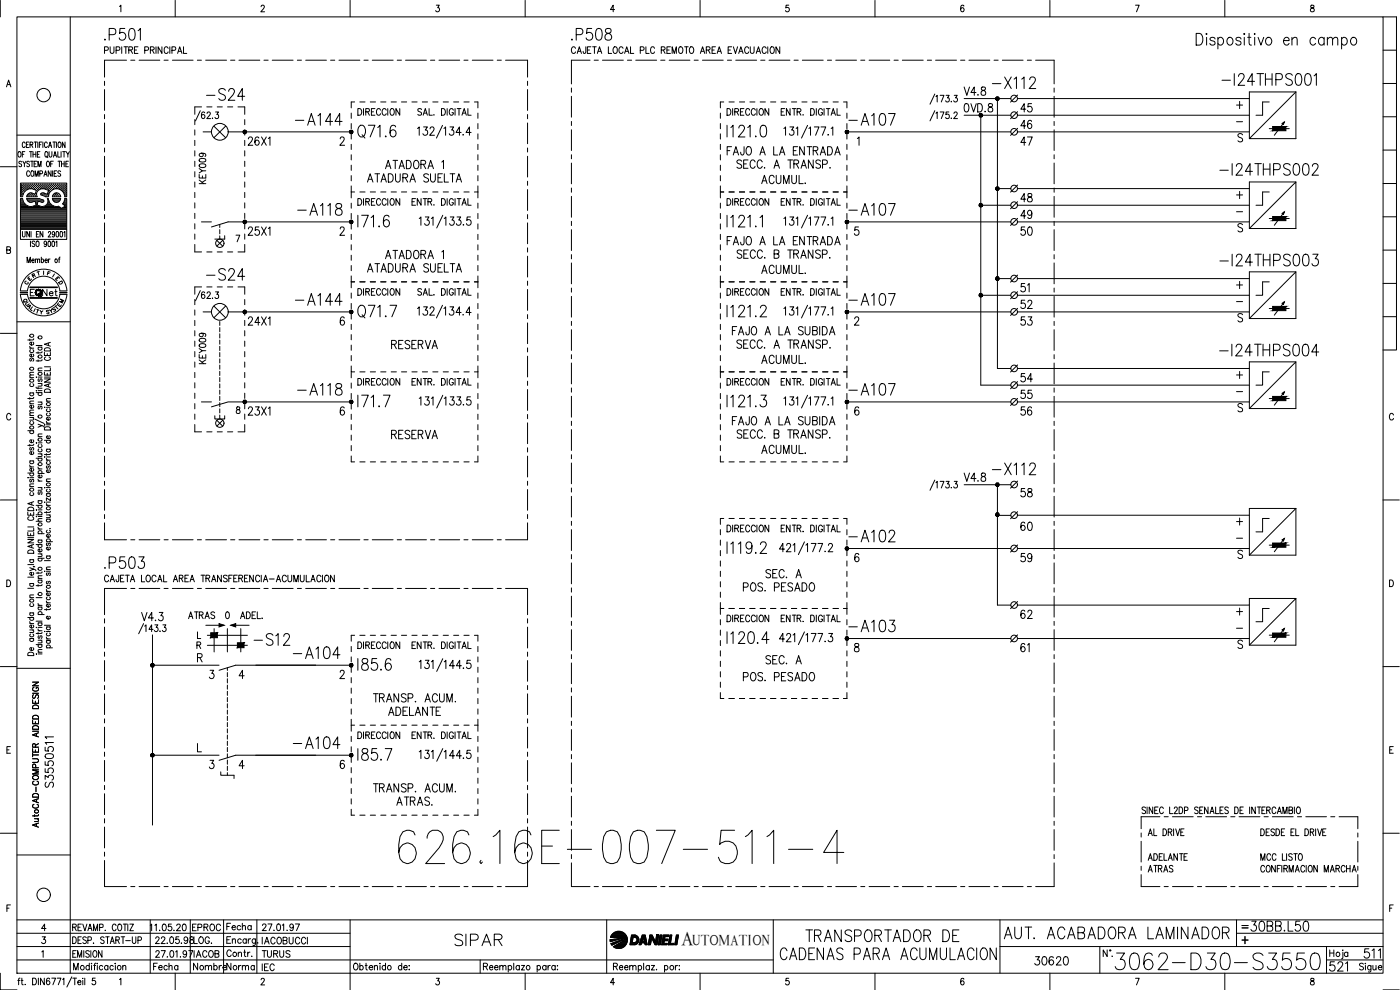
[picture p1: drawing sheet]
<svg xmlns="http://www.w3.org/2000/svg" width="420mm" height="297mm" viewBox="0 0 420 297" stroke-linecap="round" stroke-linejoin="round" font-family="sans-serif">
<defs><g id="words">
<text font-size="15" x="118.5" y="260.3">626.16E-007-511-4</text>
<text font-size="8.8" x="333.4" y="292.1">3062-D30-S3550</text>
<text font-size="7.5" x="106.2" y="96.7">Q71.7</text>
<g font-size="7.1">
<text x="30" y="13.4">.P501</text>
<text x="170.4" y="13.4">.P508</text>
<text x="296.7" y="27.9">-X112</text>
<text x="365.5" y="26.8">-I24THPS001</text>
<text x="60.7" y="31.4">-S24</text>
<text x="87.5" y="38.8">-A144</text>
<text x="253.6" y="38.8">-A107</text>
<text x="88.2" y="66">-A118</text>
<text x="253.6" y="66">-A107</text>
<text x="364.8" y="81.1">-I24THPS003</text>
<text x="60.7" y="85.4">-S24</text>
<text x="87.5" y="92.8">-A144</text>
<text x="253.6" y="92.8">-A107</text>
<text x="364.8" y="107.9">-I24THPS004</text>
<text x="88.2" y="119.9">-A118</text>
<text x="253.6" y="119.9">-A107</text>
<text x="296.7" y="143.6">-X112</text>
<text x="253.6" y="163.7">-A102</text>
<text x="30" y="171.8">.P503</text>
<text x="253.6" y="190.9">-A103</text>
<text x="75.1" y="194.7">-S12</text>
<text x="86.8" y="199">-A104</text>
<text x="86.8" y="225.8">-A104</text>
<text x="135.5" y="285">SIPAR</text>
<text x="240.6" y="283.6">TRANSPORTADOR DE</text>
<text x="300.2" y="282.9">AUT. ACABADORA LAMINADOR</text>
<text x="232.8" y="289.3">CADENAS PARA ACUMULACION</text>
</g>
<text font-size="6.6" x="364.8" y="53.6">-I24THPS002</text>
<g font-size="6.2">
<text x="116.4" y="133">RESERVA</text>
<text x="305.2" y="187">62</text>
<text x="374.3" y="280.5">30BB.L50</text>
<text x="397.9" y="292.5">521</text>
<text x="408.2" y="288.6">511</text>
</g>
<text font-size="5.9" x="204.6" y="283.5">A</text>
<g font-size="5.7">
<text x="288.2" y="34.9">0VD.8</text>
<text x="305.2" y="34.9">45</text>
<text x="305.2" y="39.9">46</text>
<text x="73.4" y="44.8">26X1</text>
<text x="217" y="47.6">FAJO A LA ENTRADA</text>
<text x="305.2" y="44.8">47</text>
<text x="114.3" y="51.9">ATADORA 1</text>
<text x="109" y="55.7">ATADURA SUELTA</text>
<text x="227.5" y="56.4">ACUMUL.</text>
<text x="305.2" y="61.7">48</text>
<text x="73.4" y="72">25X1</text>
<text x="305.2" y="72">50</text>
<text x="305.2" y="66.7">49</text>
<text x="217" y="74.8">FAJO A LA ENTRADA</text>
<text x="109" y="82.9">ATADURA SUELTA</text>
<text x="227.5" y="83.3">ACUMUL.</text>
<text x="309.7" y="88.9" transform="rotate(-90 309.7 88.9)">51</text>
<text x="305.2" y="93.8">52</text>
<text x="73.4" y="98.8">24X1</text>
<text x="305.2" y="98.8">53</text>
<text x="116.4" y="105.8">RESERVA</text>
<text x="227.5" y="110.4">ACUMUL.</text>
<text x="305.2" y="115.7">54</text>
<text x="73.4" y="125.9">23X1</text>
<text x="305.2" y="125.9">56</text>
<text x="305.2" y="120.6">55</text>
<text x="227.5" y="137.2">ACUMUL.</text>
<text x="288.2" y="145.7">V4.8</text>
<text x="305.2" y="150.3">58</text>
<text x="305.2" y="160.5">60</text>
<text x="305.2" y="169.7">59</text>
<text x="221.9" y="178.5">POS. PESADO</text>
<text x="228.6" y="174.6">SEC. A</text>
<text x="41.3" y="187.3">V4.3</text>
<text x="305.2" y="196.8">61</text>
<text x="228.6" y="200.4">SEC. A</text>
<text x="115.4" y="215.9">ADELANTE</text>
<text x="16.9" y="237.4" transform="rotate(-90 16.9 237.4)">S3550511</text>
<text x="117.8" y="242.7">ATRAS.</text>
<text x="309.4" y="290.7">30620</text>
</g>
<g font-size="5.3">
<text x="369.7" y="33.9">+</text>
<text x="369.7" y="60.7">+</text>
<text x="369.7" y="87.8">+</text>
<text x="369.7" y="114.7">+</text>
<text x="369.7" y="158.7">+</text>
<text x="369.7" y="185.9">+</text>
<text x="55.4" y="187">ATRAS</text>
<text x="56.4" y="280.5">EPROC</text>
<text x="77.6" y="288.6">TURUS</text>
</g>
<g font-size="4.9">
<text x="11.6" y="90">Net</text>
<text x="343.3" y="262.8">ATRAS</text>
<text x="343.3" y="259.3">ADELANTE</text>
<text x="66.7" y="280.1">Fecha</text>
<text x="44.8" y="292.1">Fecha</text>
<text x="56.8" y="292.1">Nombre</text>
<text x="66.7" y="292.1">Norma</text>
</g>
<text font-size="4.4" x="207.8" y="283.5">UTOMATION</text>
<g font-size="4">
<text x="7.1" y="85.4">E</text>
<text x="15.5" y="85.4">E</text>
<text x="16.2" y="86.4">D</text>
<text x="6.3" y="92.8">U</text>
<text x="7.1" y="93.8">A</text>
<text x="13.4" y="94.9">Y</text>
<text x="15.2" y="93.8">T</text>
<text x="16.6" y="92.1">M</text>
</g>
<g font-size="3.5">
<text x="6.3" y="86.4">C</text>
<text x="371.5" y="279.8">=</text>
</g>
<g font-size="2.6">
<text x="369.7" y="37.7">-</text>
<text x="369.7" y="64.9">-</text>
<text x="369.7" y="91.7">-</text>
<text x="369.7" y="118.9">-</text>
<text x="369.7" y="162.6">-</text>
<text x="369.7" y="189.8">-</text>
</g>
</g></defs>
<!-- layer: XR-FG100|CART -->
<g fill="none" stroke="#000" stroke-width=".3">
<path d="M.1 .1v5M5.1 5.1h410v286.9h-410zM21.1 5.1v286.9M35.9 1.9l.4-.3v1.9M52.6 .1v5M78.4 2l.3-.4h.5l.1 .3-.2 .7-.8 .9h1.1M105.1 .1v5M130.9 1.6h.9l-.4 .7a.6 .6 0 0 1 .4 1 .6 .6 0 0 1-1-.1M157.6 .1v5M184.4 2.9h-1.2l.8-1.3v1.9M210.1 .1v5M236.7 1.6h-.8l-.1 .8a.63 .63 0 0 1 1 0 .63 .63 0 0 1-.1 .9 .63 .63 0 0 1-.9-.1"/>
<path d="M262.6 .1v5M289.3 1.8l-.1-.2h-.4a1.12 1.12 0 0 0 .1 1.9 .56 .56 0 0 0 .5-.5 .56 .56 0 0 0-.5-.6 .56 .56 0 0 0-.6 .5M315.1 .1v5M340.8 1.6h1.1l-.8 1.9M367.6 .1v5M393.4 1.6v.6a.72 .72 0 0 1 .9 .4 .72 .72 0 0 1-.3 .9 .64 .64 0 0 1-.8-.6 .64 .64 0 0 1 .9-.6l.2-.3v-.4zM415.1 5.1h4v99.9h-4M415.1 15.1h4M1.9 26.1l.7-2.1 .7 2.1M2.2 25.4h.8M415.1 35h4M415.1 25h4"/>
<path d="M.1 50h5M5.1 40.5h16M5.6 45.6l.1-.1a.86 .86 0 0 1 .6 .8 .86 .86 0 0 1-.6 .8 1.14 1.14 0 0 1-.1-1.5zM6.3 56.9h.1M6.3 56.2h.1M6.3 55.6h.1M6.3 57.5h.1M6.3 58.2h.1M6.3 58.8h.1M6.3 59.7h.4M6.4 57.2h.2M6.4 56.5h.2"/>
<path d="M6.4 55.9h.2M6.4 55.3h.2M6.4 57.8h.2M6.4 58.4h.2M6.5 48.6a.41 .41 0 0 0-.7-.2 .41 .41 0 0 0 .1 .7l.4 .1a.43 .43 0 0 1 .1 .7 .43 .43 0 0 1-.7-.1M6.5 55.2v.2M6.5 55.8v.2M6.5 56.5v.1M6.5 57.1v.2M6.5 57.7v.2M6.5 58.4v.1M6.7 46.3h.5"/>
<path d="M6.7 59h-.6v-4.1h13.9v4.1h-.6M6.8 56.9h.1M6.8 56.2h.1M6.8 55.6h.1M6.8 57.5h.1M6.8 58.2h.1M6.9 48.4l.4 .8 .5-.8M6.9 55.5v.2M6.9 56.2v.1M6.9 56.8v.2M6.9 57.4v.2M6.9 58.1v.1"/>
<path d="M7.1 57.2h.1M7.1 56.5h.1M7.1 55.9h.1M7.1 55.3h.1M7.2 55.2v.2M7.2 55.8v.2M7.2 56.5v.1M7.2 57.1v.2M7.3 49.2v.8M7.4 56.9h.1M7.4 56.2h.1M7.4 55.6h.1"/>
<path d="M7.5 45.5h-.8v1.6M7.5 55.5v.2M7.5 56.2v.1M7.5 56.8v.2M7.5 43l-.2-.4a.86 .86 0 0 0-.6 .8 .86 .86 0 0 0 .6 .9l.2-.4M7.7 56.5h.2M7.7 55.9h.2M7.7 55.3h.2M7.8 55.2v.2M7.8 55.8v.2M7.8 56.5v.1M7.9 43.4h.5"/>
<path d="M8 56.9h.1M8 56.2h.2M8 55.6h.2M8.1 55.5v.2M8.1 56.2v.1M8.1 56.8h.1M8.1 59.7h3.7M8.2 58.8h.1M8.3 56.8l-1 .8-.5 1.4M8.3 56.5h.2M8.3 55.9h.2M8.3 55.3h.2"/>
<path d="M8.3 58.4h.2M8.4 58.3l-.4 .7h3.1M8.4 55.2v.2M8.4 55.8v.2M8.4 56.5v.1M8.4 58.4v.1M8.7 42.6h-.8v1.7h.8M8.7 56.2h.1M8.7 55.6h.1M8.7 58.8h.1M8.7 58.2h.1M8.8 55.5v.2"/>
<path d="M8.8 56.2v.1M8.8 58.7v.2M8.8 58l-.4 .3M8.8 48.6a.41 .41 0 0 0-.6-.2 .41 .41 0 0 0 .1 .7l.3 .1a.43 .43 0 0 1 .1 .7 .43 .43 0 0 1-.7-.1M8.8 45.5h.9M8.9 51.6a.47 .47 0 0 0-.6-.3 .47 .47 0 0 0-.3 .6v.4a.47 .47 0 0 0 .3 .6 .47 .47 0 0 0 .6-.4M9 56.5h.1M9 55.9h.1M9 55.3h.1M9 58.4h.1M9 43.4l.7-.1v-.6l-.7-.1v1.7M9.1 55.2v.2"/>
<path d="M9.1 55.8v.2M9.1 56.5v.1M9.1 58.4v.1M9.2 48.4h.8M9.3 45.5v1.6M9.3 56.2h.1M9.3 55.6h.1M9.3 58.2h.1M9.3 58.8h.1M9.4 55.5v.2M9.4 56.2v.1M9.4 58.1v.1"/>
<path d="M9.4 58.7v.2M9.4 43.4l.5 .9M9.6 51.3a.86 .86 0 0 1 .6 .8 .86 .86 0 0 1-.6 .8 1.14 1.14 0 0 1 0-1.6zM9.6 56.5h.2M9.6 55.9h.2M9.6 55.3h.2M9.6 58.4h.2M9.6 48.4v1.6M9.7 55.2v.2M9.7 55.8v.2M9.7 56.5v.1M9.7 58.4v.1"/>
<path d="M9.9 46.3h.9M9.9 45.5v1.6M9.9 56.2h.2M9.9 55.6h.2M9.9 58.8h.2M10 56.7l-.8-.1-.9 .2M10 56.8l.9 .3-.4 1.2-1.1-.4-.6 .1M10 55.5v.2M10 56.2v.1M10 58.2h.1M10 58.7v.2M10.2 56.5h.2"/>
<path d="M10.2 55.9h.2M10.2 55.3h.2M10.2 58.4h.2M10.2 49.2h.6M10.2 42.6h.9M10.3 55.2v.2M10.3 55.8v.2M10.3 56.5v.1M10.3 58.4v.1M10.5 52.9v-1.6l.5 1.6 .5-1.6v1.6M10.6 56.9h.1M10.6 56.2h.1"/>
<path d="M10.6 55.6h.1M10.6 58.8h.1M10.7 42.6v1.7M10.7 55.5v.2M10.7 56.2v.1M10.7 56.8v.1M10.7 58.7v.2M10.7 58.2h.1M10.8 45.5v1.6M10.9 56.5h.1M10.9 55.9h.1M10.9 55.3h.1"/>
<path d="M11 55.2v.2M11 55.8v.2M11 56.5v.1M11 57.2h.1M11 48.4h-.8v1.6h.8M11.2 56.9h.1M11.2 56.2h.1M11.2 55.6h.1M11.2 46.3h.5M11.3 55.5v.2M11.3 56.2v.1M11.3 56.8v.2"/>
<path d="M11.3 42.6v1.7M11.4 50v-1.6l.5 1.6 .4-1.6v1.6M11.5 56.5h.2M11.5 55.9h.2M11.5 55.3h.2M11.6 55.2v.2M11.6 55.8v.2M11.6 56.5v.1M11.8 43.4h.5M11.9 56.2h.1M11.9 55.6h.1M11.9 56.8a1.53 1.53 0 0 0-.7 2.2"/>
<path d="M11.9 52.1h.8v-.8h-.8v1.6M11.9 55.5v.2M11.9 56.2v.1M11.9 59.7l1 .3M12 59.6l-4-.1 .3 .7 .5 .4M12 45.5h-.8v1.6h.8M12.1 56.5h.2M12.1 55.9h.2M12.1 55.3h.2M12.2 55.2v.2M12.2 55.8v.2M12.2 56.5v.1"/>
<path d="M12.3 58.5l1.4 .5h.7M12.4 58l-.2 .3 .2 .2M12.5 56.2h.1M12.5 55.6h.1M12.5 58.2h.1M12.6 42.6h-.8v1.7M12.6 55.5v.2M12.6 56.2v.1M12.6 58.1v.1M12.8 56.5h.2M12.8 55.9h.2M12.8 55.3h.2"/>
<path d="M12.8 58.4h.2M12.9 42.6v1.7M12.9 55.2v.2M12.9 55.8v.2M12.9 56.5h.1M12.9 58.4v.1M12.9 60a.43 .43 0 0 1 .1 .6 .43 .43 0 0 1-.6 .1M13.1 56.2h.2M13.1 55.6h.2M13.1 58.2h.2M13.2 52.9l.5-1.6 .4 1.6M13.2 55.5v.2"/>
<path d="M13.2 56.2v.1M13.2 58.1v.1M13.2 57.9l-.8 .1M13.4 52.4h.5M13.4 56.5h.2M13.4 55.9h.2M13.4 55.3h.2M13.4 58.4h.2M13.5 55.2v.2M13.5 55.8v.2M13.5 56.5v.1M13.5 58.4v.1"/>
<path d="M13.6 56.8l1 .3-.4 1.2-1-.4M13.6 56.7l-.7-.1-1 .2M13.7 45.6l.1-.1a.86 .86 0 0 1 .6 .8 .86 .86 0 0 1-.6 .8 1.2 1.2 0 0 1-.1-1.5zM13.8 56.2h.1M13.8 55.6h.1M13.8 58.8h.1M13.8 55.5v.2M13.8 56.2v.1M13.8 58.7v.2M14 46.8l.4 .5M14.1 56.5h.1M14.1 55.9h.1"/>
<path d="M14.1 55.3h.1M14.1 58.4h.1M14.1 48.5l.2-.1a.86 .86 0 0 1 .6 .8 .86 .86 0 0 1-.6 .8 1.2 1.2 0 0 1-.2-1.5zM14.1 55.2v.2M14.1 55.8v.2M14.1 56.5v.1M14.1 58.4v.1M14.2 59.6a1.59 1.59 0 0 1-1.3 2.3M14.2 43a.47 .47 0 0 0-.6-.4 .47 .47 0 0 0-.3 .7v.3a.47 .47 0 0 0 .3 .7 .47 .47 0 0 0 .6-.4M14.2 59.6h.2M14.4 58.8h.1M14.4 56.9h.1"/>
<path d="M14.4 56.2h.1M14.4 55.6h.1M14.4 58.2h.1M14.5 55.5v.2M14.5 56.2v.1M14.5 56.8v.2M14.5 58.1v.1M14.5 59.5l.2 .8M14.5 57.5h.1M14.6 44.3l.4-1.7 .5 1.7M14.7 58.3l-.2 .7M14.7 57.2h.2"/>
<path d="M14.7 56.5h.2M14.7 55.9h.2M14.7 55.3h.2M14.7 57.8h.1M14.7 45.5v1.2l.4 .4 .5-.4v-1.2M14.7 43.7h.6M14.8 55.2v.2M14.8 55.8v.2M14.8 56.5v.1M14.8 57.1v.2M14.8 57.7v.1M15 56.9h.2"/>
<path d="M15 56.2h.2M15 55.6h.2M15.1 55.5v.2M15.1 56.2v.1M15.1 56.8v.2M15.2 49.2h.5M15.3 51.3v1.6l-.8-1.6v1.6M15.3 56.5h.2M15.3 55.9h.2M15.3 55.3h.2M15.4 55.2v.2M15.4 55.8v.2"/>
<path d="M15.4 56.5v.1M15.7 56.2h.1M15.7 55.6h.1M15.7 59.6l2.5-.1a1.24 1.24 0 0 1-.8 1.1 1.24 1.24 0 0 1-1.3-.3M15.7 59.5l.4 .8M15.7 56.8v.1M15.7 55.5v.2M15.7 56.2v.1M15.8 51.3v1.6M15.8 59.7h2.3M15.9 42.6h.8M16 56.5h.1"/>
<path d="M16 55.9h.1M16 55.3h.1M16 56.8l1-.2 .9 .2M16 48.4h-.8v1.6M16 56.8l-.8 .6-.5 .9M16 47.1l.5-1.6 .5 1.6M16 55.2v.2M16 55.8v.2M16 56.5v.1M16.1 58.3l-.4 .7M16.1 58.4l-.1 .1M16.2 46.6h.6"/>
<path d="M16.3 52.1h.4M16.3 42.6v1.7M16.3 56.2h.1M16.3 55.6h.1M16.3 58.8h.1M16.4 55.5v.2M16.4 56.2v.1M16.4 58.2h.1M16.4 58.7v.2M16.5 58h.9M16.5 58l-.4 .3M16.6 56.5h.2"/>
<path d="M16.6 55.9h.2M16.6 55.3h.2M16.6 58.4h.2M16.7 55.2v.2M16.7 55.8v.2M16.7 56.5v.1M16.7 58.4v.1M16.9 56.2h.2M16.9 55.6h.2M16.9 58.2h.2M16.9 58.8h.2M16.9 42.6v1.7"/>
<path d="M17 51.3h-.7v1.6h.7M17 55.5v.2M17 56.2v.1M17 58.1v.1M17 58.7v.2M17.2 56.5h.2M17.2 55.9h.2M17.2 55.3h.2M17.2 58.4h.2M17.3 55.2v.2M17.3 55.8v.2M17.3 56.5v.1"/>
<path d="M17.3 58.4v.1M17.4 45.5v1.6h.6M17.4 48.4h.8M17.4 58l.5 .3M17.6 56.2h.1M17.6 55.6h.1M17.6 58.8h.1M17.6 42.7l.1-.1a.86 .86 0 0 1 .7 .8 .86 .86 0 0 1-.7 .9 1.2 1.2 0 0 1-.1-1.6zM17.7 55.5v.2M17.7 56.2v.1M17.7 58.7v.2M17.8 48.4v1.6"/>
<path d="M17.9 58.3l.3 .7h-2.5M17.9 56.5h.1M17.9 55.9h.1M17.9 55.3h.1M17.9 56.8l1 .8 .6 1.4M17.9 55.2v.2M17.9 55.8v.2M17.9 56.5v.1M18.2 51.5l-.3-.2-.5 .2 .1 .4 .7 .5-.3 .5-.5-.2M18.2 56.9h.1M18.2 56.2h.1M18.2 55.6h.1"/>
<path d="M18.3 55.5v.2M18.3 56.2v.1M18.3 56.8v.1M18.3 45.5v1.6M18.5 49.2h.8M18.5 48.4v1.6M18.5 56.5h.2M18.5 55.9h.2M18.5 55.3h.2M18.6 57.1l.1 .1M18.6 55.2v.2M18.6 55.8v.2"/>
<path d="M18.6 56.5v.1M18.8 45.5h.8M18.8 56.9h.2M18.8 56.2h.2M18.8 55.6h.2M18.9 57.4l.1 .1M18.9 55.5v.2M18.9 56.2v.1M18.9 56.8v.2M19.1 57.2h.2M19.1 56.5h.2M19.1 55.9h.2"/>
<path d="M19.1 55.3h.2M19.1 57.8h.2M19.2 45.5v1.6M19.2 55.2v.2M19.2 55.8v.2M19.2 56.5v.1M19.2 57.1v.2M19.2 57.7v.2M19.3 48.4v1.6M19.5 56.9h.1M19.5 56.2h.1M19.5 55.6h.1"/>
<path d="M19.5 57.5h.1M19.5 58.2h.1M19.5 42.6v1.7l-.8-1.7v1.7M19.5 58.8h.1M19.5 59.7h.4M19.6 55.5v.2M19.6 56.2v.1M19.6 56.8v.2M19.6 57.4v.2M19.6 58.1v.1M19.6 58.7v.2M19.8 57.2h.1"/>
<path d="M19.8 56.5h.1M19.8 55.9h.1M19.8 55.3h.1M19.8 57.8h.1M19.8 58.4h.1M19.8 49.2h.4M19.9 45.5l.5 .8 .4-.8M19.9 55.2v.2M19.9 55.8v.2M19.9 56.5v.1M19.9 57.1v.2M19.9 57.7v.2"/>
<path d="M19.9 58.4v.1M20.4 46.3v.8M20.5 48.4h-.7v1.6h.7M415.1 55.1h4M415.1 45h4M2 75l1-.1 .1-.7-1.1-.2v2.1l1.1-.3 .1-.4-.4-.4M6.1 68.8v3h13.9v-3M6.3 64.5h13.6M6.3 64.2h13.6M6.3 63.9h13.6M6.3 63.5h13.6M6.3 63.2h13.6"/>
<path d="M6.3 62.9h13.6M6.3 62.6h12M6.3 62.3h11.6M6.3 62h2.2M6.3 61.6h1.6M6.3 61.3h1.2M6.3 61h.9M6.3 60.7h.7M6.3 60.4h.5M6.3 60.1h.4M6.3 64.8h13.6M6.3 65.1h13.6"/>
<path d="M6.3 65.4h13.6M6.3 65.8h13.6M6.3 66.1h13.6M6.3 66.4h13.6M6.3 66.7h13.6M6.3 67h13.6M6.3 67.3h13.6M6.3 67.7h13.6M6.3 68h13.6M6.3 68.3h13.6M6.3 68.6h13.6M6.7 69.5l.1 1.4 .3 .2 .4-.2v-1.4"/>
<path d="M8.1 78.8v-1.6l.5 1.6 .5-1.6v1.6M8.3 60.1h4.4M8.3 61.8l-1-.8-.6-1.4h-.6v9.2h13.9v-9.2l-.5-.1-.3 1.1-.5 .5 .8 .8-1.1 .6a1.45 1.45 0 0 0-1.8-.6l-.6-.1M8.6 60.4h1.6M8.8 60.6l.8 .1M8.8 69.5v1.6l-.8-1.6v1.6M9.1 72.3v1.7M9.3 69.5v1.6M9.6 78.2h.6v-.4a.5 .5 0 0 0-.6 .4 .5 .5 0 0 0 .6 .5v-.1M9.6 60.6l.9-.2 .3 1.1-1.3 .4-1.2-.1M9.9 62h2.1M10.5 72.6l-.3-.3-.6 .3 .1 .4 .7 .3 .1 .5-.3 .2-.6-.2"/>
<path d="M10.6 78l.2-.2h.4l.1 1M10.6 77.7v1.1M10.7 60.4h.6M10.8 60.7h.5M10.8 61h.4M10.8 61.6h.3M10.9 61.3h.2M10.9 70.3h.5M11 72.4l.1-.1a.86 .86 0 0 1 .6 .9 .86 .86 0 0 1-.6 .8 1.14 1.14 0 0 1-.1-1.6zM11.3 78l.1-.2h.5v1M11.7 69.5h-.8v1.6h.8M11.8 60.4h1.3"/>
<path d="M12.4 77.9l.1-.1a.5 .5 0 0 1 .6 .4 .5 .5 0 0 1-.6 .5l-.1-.1M12.4 60.6l-1-.2-.3 1.1 1.8 .5M12.4 77.2v1.6M12.9 69.5v1.6l-.9-1.6v1.6M13.4 62h2.8M13.5 78.2h.7l-.1-.4a.5 .5 0 0 0-.6 .4 .5 .5 0 0 0 .6 .5l.1-.1M13.9 61.6h1.6M14 72.9l-.2 .4a.46 .46 0 0 1-.6-.4 .46 .46 0 0 1 .6-.5l.1 1.3-.3 .3-.3-.2M14.2 61.3h1M14.4 61h.5M14.5 60.7h.2M14.5 69.9l.2-.4 .5 .1v.5l-.8 1h.9"/>
<path d="M14.5 60.4h.1M14.6 72.4l.1-.1a.96 .96 0 0 1 0 1.7l-.3-.7zM14.6 77.7v1.1M14.7 60.3l.5 .9 .8 .6M15 77.7l-.3 .1-.1 .4M15.7 72.4l.2-.1a.96 .96 0 0 1 0 1.7l-.3-.7zM16 60.1h1.9M16.3 60.4h1.4M16.4 70l-.2 .4a.46 .46 0 0 1-.6-.4 .46 .46 0 0 1 .6-.5l.1 1.3-.3 .3-.3-.2M16.8 72.7l.3-.4v1.7M17 69.5h.1a.96 .96 0 0 1 0 1.6l-.3-.7zM17.6 77.7h.4"/>
<path d="M18 77.2l-.3 .3v1.3M18.2 69.5h.1a.96 .96 0 0 1 0 1.6l-.3-.7zM18.5 62.6h1.4M19 61h.9M19 62.3h.9M19 61.3h.9M19.2 69.8l.3-.3v1.6M19.2 60.7h.7M19.3 60.4h.6M19.4 61.6h.5M19.5 60.1h.4M19.6 62h.3"/>
<path d="M415.1 75h4M415.1 65.1h4M5.1 96.5h16M6.1 87.7h2.1v.2h-2.1zM6.1 88.3a7 7 0 0 0 7 6.5 7 7 0 0 0 7-6.5M6.1 87.2a7 7 0 0 1 7-6.4 7 7 0 0 1 7 6.4M6.2 87.8h1.9M8.2 88.3a4.9 4.9 0 0 0 4.9 4.4 4.9 4.9 0 0 0 4.9-4.4M8.2 87.2a4.9 4.9 0 0 1 4.9-4.3 4.9 4.9 0 0 1 4.9 4.3M9 89.3h8.1M9 89.5h8.1M9 86.3h8.1"/>
<path d="M9 86.1h8.1M9.1 89.4h8M9.1 86.2h8M9.1 87.7h.7M10.3 86.8h-1.2v2M11 92.8l.7 .3M11.4 81.6l.3 1M11.8 81.5l-.7 .1M13.1 81.3v1.1M415.1 95h4M415.1 85h4M.1 100h5"/>
<path d="M8.9 103.9l.1 .4 .4 .2M8.9 101.7v.5M8.9 119.3v.5M8.9 117.9h1.2M8.9 113.3h1.2M8.9 104.5h1.2M9.2 117.9a.51 .51 0 0 0 0 .7 .51 .51 0 0 0 .7 0 .51 .51 0 0 0 0-.7M9.2 115.1a.49 .49 0 0 0 0 .7 .49 .49 0 0 0 .7 0 .49 .49 0 0 0 0-.7M9.2 107.6l-.3 .2 .3 .6 .4-.8h.4l.1 .5-.2 .3M9.2 104.9a.49 .49 0 0 0 0 .7 .49 .49 0 0 0 .7 0 .49 .49 0 0 0 0-.7M9.9 106.2a.51 .51 0 0 1 0 .7 .51 .51 0 0 1-.7 .1 .51 .51 0 0 1-.1-.7l.3-.1v.9M9.9 102.6a.5 .5 0 0 1 0 .8 .5 .5 0 0 1-.7 0 .5 .5 0 0 1 .1-.8h.1v.9"/>
<path d="M10.1 119.2l-.3 .4h-1.5M10.1 112.5l-1.1 .1-.1 .3 .4 .4M10.1 111.7h-1.1l-.1 .4 .4 .4M10.1 101.6l-.3 .4h-1.5M10.8 117.2h.2zM10.8 116.1l.1 .3 1.7 .1M10.8 113.1h.2zM10.8 117.8h1.8M10.8 103.7h1.8M11.4 113.1h1.2M11.4 105.6v.5M11.4 108v.5"/>
<path d="M11.4 116.2v.5M11.4 117.2h1.2M11.4 115h1.2M11.4 111.2h1.2M11.4 104.2h1.2M11.7 117.8a.51 .51 0 0 0 0 .7 .51 .51 0 0 0 .7 0 .51 .51 0 0 0 0-.7M11.7 113.7l-.3 .2 .1 .5h.4l.2-.7h.3l.2 .2-.2 .6M11.7 104.2a.51 .51 0 0 0 0 .7 .51 .51 0 0 0 .7 0 .51 .51 0 0 0 0-.7M12.3 115l.3 .4-.1 .4-1.1 .1M12.6 110.4l-1.1 .1-.1 .4 .4 .3M12.6 107.9l-.3 .4h-1.5M12.6 105.5l-.3 .4h-1.5"/>
<path d="M13.3 113.7h1.8l-1.8 1h1.8M13.3 111.7v.9h1.8v-.9M13.3 105.7v1h1.8v-1M13.3 113.1h1.8M13.3 110.1h1.8M13.4 117a.96 .96 0 0 1 1.1-.3 .96 .96 0 0 1 .6 1h-1.8zM13.4 104.6a.96 .96 0 0 1 1.1-.2 .96 .96 0 0 1 .6 .9h-1.8zM13.8 107.1a.54 .54 0 0 0-.5 .6 .54 .54 0 0 0 .7 .4h.4a.54 .54 0 0 0 .7-.4 .54 .54 0 0 0-.4-.6M14.2 106.1v.6M14.2 112v.6M14.5 102.9v.8M14.5 115.3v.7"/>
<path d="M15.1 119.6l-1.1 .1-.1 .3 .4 .4M15.1 115.1l-1.8 .5 1.8 .6M15.1 110.4v.8h-1.8M15.1 102.7l-1.8 .6 1.8 .6M3.2 124.5a.63 .63 0 0 0-.7-.5 .63 .63 0 0 0-.5 .8v.5a.63 .63 0 0 0 .5 .7 .63 .63 0 0 0 .7-.5M8.3 129.2h1.8M8.9 139.5l.1 .4 .4 .2M8.9 138.3h1.2M8.9 133.3v.5M8.9 125.3h1.2M8.9 124.7h1.2M8.9 121.1h1.2"/>
<path d="M9.2 138.3a.49 .49 0 0 0 0 .7 .49 .49 0 0 0 .7 0 .49 .49 0 0 0 0-.7M9.2 134.3l-.3 .3 .3 .5 .4-.7h.4l.1 .4-.2 .3M9.2 129.2a.51 .51 0 0 0 0 .8 .51 .51 0 0 0 .7 0 .51 .51 0 0 0 0-.8M9.2 126.5a.51 .51 0 0 0 0 .7 .51 .51 0 0 0 .7 0 .51 .51 0 0 0 0-.7M9.8 125.3l.3 .3-.1 .4-1.1 .1M9.9 135.5a.5 .5 0 0 1 0 .7 .5 .5 0 0 1-.7 0 .5 .5 0 0 1 .1-.7h.1v.9M9.9 131.9a.5 .5 0 0 1 0 .8 .5 .5 0 0 1-.7 0 .5 .5 0 0 1 .1-.8h.1v.9M9.9 121.6a.51 .51 0 0 1 0 .7 .51 .51 0 0 1-.7 0 .51 .51 0 0 1-.1-.6l.3-.1v.9M10.1 133.3l-.3 .3h-1.5M10.1 123.9h-1.1l-.1 .4 .4 .4M10.1 123l-1.1 .1-.1 .4 .4 .4M10.1 120.3l-1.1 .1-.1 .4 .4 .3"/>
<path d="M10.5 125.8l2.8 1.3M10.8 132.9h.2zM10.8 137.5h1.8M11.4 127.3l1.2 .4-1.2 .5M11.4 136.2h1.2M11.4 132.9h1.2M11.4 131h1.2M11.4 120.6h1.2M11.7 137.5a.49 .49 0 0 0 0 .7 .49 .49 0 0 0 .7 0 .49 .49 0 0 0 0-.7M11.7 134.7a.51 .51 0 0 0 0 .7 .51 .51 0 0 0 .7 0 .51 .51 0 0 0 0-.7M11.7 133.4a.51 .51 0 0 0 0 .7 .51 .51 0 0 0 .7 0 .51 .51 0 0 0 0-.7M11.7 121.9l-.3 .3 .3 .5 .4-.8h.4l.1 .5-.2 .3"/>
<path d="M12.3 136.2l.3 .3-.1 .4-1.1 .1M12.3 120.6l.3 .4-.1 .4h-1.1M12.6 130.2h-1.1l-.1 .4 .4 .4M12.6 127.7l.6 .2 .1 .3M13.3 127.5h.2zM13.3 132.1h1.8M13.4 137.1h.1M13.4 128.3a.98 .98 0 0 1 1.1-.2 .98 .98 0 0 1 .6 .9h-1.8zM13.4 122.2h.1M13.9 137.5l.1 .4 .4 .2M13.9 126.4l.1 .4 .4 .2M13.9 136.1v.5"/>
<path d="M13.9 138.1h1.2M13.9 137.1h1.2M13.9 134.8h1.2M13.9 127.5h1.2M13.9 127h1.2M13.9 122.2h1.2M13.9 120.4h1.2M14.2 139.8l-.3 .2 .1 .4h.4l.2-.5 .3-.1 .2 .2-.2 .5M14.2 138.5l-.2 .1a.52 .52 0 0 0 .6 .8 .52 .52 0 0 0 .3-.9M14.2 134.8l-.2 .1a.52 .52 0 0 0 .6 .7 .52 .52 0 0 0 .3-.8M14.2 132.1l-.2 .1a.52 .52 0 0 0 .6 .8 .52 .52 0 0 0 .3-.9M14.2 123.9a.49 .49 0 0 0 0 .7 .49 .49 0 0 0 .7 0 .49 .49 0 0 0 0-.7"/>
<path d="M14.2 122.7a.49 .49 0 0 0 0 .7 .49 .49 0 0 0 .7 0 .49 .49 0 0 0 0-.7M14.9 130.8a.5 .5 0 0 1 0 .6 .5 .5 0 0 1-.7 .1 .5 .5 0 0 1-.1-.7h.3v.8M14.9 125.2l.1 .2a.52 .52 0 0 1-.5 .7 .52 .52 0 0 1-.4-.8l.3-.1v.9M15.1 136l-.1 .3-1.7 .1M418.2 124.5a.63 .63 0 0 0-.7-.5 .63 .63 0 0 0-.5 .8v.5a.63 .63 0 0 0 .4 .7 .63 .63 0 0 0 .8-.5M.1 150h5M8.3 159.8v.9h1.8v-.9M8.3 153.7v.9h1.8v-.9M8.3 143.3h.2zM8.3 158.1h1.8M8.3 141.9h1.8M8.4 152.5a.97 .97 0 0 1 1.2-.3 .97 .97 0 0 1 .5 1h-1.8z"/>
<path d="M8.8 155.1a.54 .54 0 0 0-.5 .6 .54 .54 0 0 0 .7 .4h.4a.54 .54 0 0 0 .7-.4 .54 .54 0 0 0-.4-.6M8.9 146h1.2M8.9 143.3h1.2M8.9 140.1h1.2M9.2 147.8a.51 .51 0 0 0 0 .8 .51 .51 0 0 0 .7 0 .51 .51 0 0 0 0-.8M9.2 143.8l-.3 .3 .3 .5 .4-.7h.4l.1 .4-.2 .3M9.2 141.9a.51 .51 0 0 0 0 .8 .51 .51 0 0 0 .7 0 .51 .51 0 0 0 0-.8M9.2 154v.6M9.5 150.7v.8M9.9 140.5a.5 .5 0 0 1 0 .8 .5 .5 0 0 1-.7 0 .5 .5 0 0 1 .1-.8h.1v.9M10.1 158.4v.9h-1.8M10.1 150.5l-1.8 .6 1.8 .6"/>
<path d="M10.1 145.2l-1.1 .1-.1 .4 .4 .3M10.8 155h.2zM10.8 153h.2zM10.8 154.5h1.8M10.8 151.6h1.8M10.8 156.4h1.8M11.4 158.2l.1 .3 .4 .2M11.4 143.7l.1 .4 .4 .2M11.4 140.1l.1 .3 .4 .3M11.4 146.3h1.2M11.4 158.7h1.2M11.4 155h1.2"/>
<path d="M11.4 153h1.2M11.4 150.2h1.2M11.4 144.3h1.2M11.4 142.1h1.9M11.4 140.7h1.2M11.7 154.5a.51 .51 0 0 1 0-.8 .51 .51 0 0 1 .7 0 .51 .51 0 0 1 0 .8M11.7 151.6a.49 .49 0 0 0 0 .7 .49 .49 0 0 0 .7 0 .49 .49 0 0 0 0-.7M11.7 150.2a.51 .51 0 0 0 0 .8 .51 .51 0 0 0 .7 0 .51 .51 0 0 0 0-.8M11.7 147.5l-.3 .3 .1 .5h.4l.2-.7 .3-.1 .2 .3-.2 .5M11.7 142.1a.49 .49 0 0 1 0-.7 .49 .49 0 0 1 .7 0 .49 .49 0 0 1 0 .7M12.3 146.3l.3 .4-.1 .3-1.1 .1M12.4 142.5a.51 .51 0 0 1 0 .7 .51 .51 0 0 1-.7 .1 .51 .51 0 0 1-.1-.7l.3-.1v.9"/>
<path d="M12.6 155.6l-1.1 .1-.1 .4 .4 .3M13.3 150.7h.2zM13.3 146.3h.2zM13.9 151.1l.1 .3 .4 .2M13.9 153.5v.5M13.9 155.8h1.2M13.9 154.5h1.2M13.9 151.6h1.2M13.9 150.7h1.2M13.9 148.1h1.2M13.9 146.3h1.2M13.9 144.5h1.2"/>
<path d="M14.2 159.1a.49 .49 0 0 0 0 .7 .49 .49 0 0 0 .7 0 .49 .49 0 0 0 0-.7M14.2 155.8a.49 .49 0 0 0 0 .7 .49 .49 0 0 0 .7 0 .49 .49 0 0 0 0-.7M14.2 148.1a.49 .49 0 0 0 0 .7 .49 .49 0 0 0 .7 0 .49 .49 0 0 0 0-.7M14.2 146.8l-.2 .1a.52 .52 0 0 0 .6 .8 .52 .52 0 0 0 .3-.9M14.8 154.5l.3 .4-.1 .3-1.1 .1M14.9 141l.1 .1a.52 .52 0 0 1-.5 .7 .52 .52 0 0 1-.4-.8h.3v.8M15 158.5l-.1 .1M15.1 153.4l-.1 .3h-1.7M15.1 149.4v.8l-1.2-.8v.8M15.1 143.7h-1.1l-.1 .4 .4 .4M415.1 150h4.8M2 174a1.01 1.01 0 0 1 1.2 1 1.01 1.01 0 0 1-1.2 1z"/>
<path d="M8.3 161.9h1.8l-1.8 1h1.8M8.3 176.5h1.8M8.3 173.2h1.8M8.3 169.4h1.8M8.3 161.3h1.8M8.4 165.3a.96 .96 0 0 1 1.1-.3 .96 .96 0 0 1 .6 1h-1.8zM8.9 170.3l1.2 .5-1.2 .4M8.9 179.3h1.2M8.9 175.1h1.2M8.9 167.9h1.2M9.2 175.1a.49 .49 0 0 0 0 .7 .49 .49 0 0 0 .7 0 .49 .49 0 0 0 0-.7M9.2 167.9a.51 .51 0 0 0 0 .8 .51 .51 0 0 0 .7 0 .51 .51 0 0 0 0-.8"/>
<path d="M9.2 160.1v.6M9.5 163.6v.7M9.9 171.7a.51 .51 0 0 1 0 .7 .51 .51 0 0 1-.7 .1 .51 .51 0 0 1-.1-.7l.3-.1v.9M10 170v.1v-.1l.5 .1M10.1 178.5h-1.1l-.1 .4 .4 .4M10.1 170.8l.7 .3v.2M10.1 163.4l-1.8 .5 1.8 .6M10.8 179.3h1.8M10.8 163.4h1.8M11.4 171.6v.6M11.4 175.4v.5M11.4 174.1h1.2"/>
<path d="M11.4 173.6h1.2M11.4 167.5h1.9M11.4 166.2h1.2M11.4 162h1.2M11.4 160.1h1.9M11.7 174.1a.49 .49 0 0 0 0 .7 .49 .49 0 0 0 .7 0 .49 .49 0 0 0 0-.7M11.7 167.5a.49 .49 0 0 0 0 .7 .49 .49 0 0 0 .7 0 .49 .49 0 0 0 0-.7M11.7 163.4a.51 .51 0 0 0 0 .7 .51 .51 0 0 0 .7 0 .51 .51 0 0 0 0-.7M11.7 162a.49 .49 0 0 0 0 .7 .49 .49 0 0 0 .7 0 .49 .49 0 0 0 0-.7M11.7 160.1a.51 .51 0 0 1 0-.7 .51 .51 0 0 1 .7 0 .51 .51 0 0 1 0 .7M12.3 166.2l.3 .3-.1 .4-1.1 .1M12.4 164.7a.5 .5 0 0 1 0 .7 .5 .5 0 0 1-.7 0 .5 .5 0 0 1 .1-.7h.1v.9"/>
<path d="M12.6 175.4l-.1 .3h-1.7M12.6 172.7l-1.1 .1-.1 .4 .4 .4M12.6 171.6l-.3 .3h-1.5M13.3 171.4h.2zM13.3 168.2h1.8M13.9 176.9l.1 .3 .4 .2M13.9 177.4h1.2M13.9 171.4h1.2M13.9 170.9h1.2M13.9 166.8h1.2M13.9 162.5h1.8M14.2 179.1a.55 .55 0 0 0 .2 1 .55 .55 0 0 0 .7-.7l-.2-.3"/>
<path d="M14.2 174.4l-.3 .3 .1 .4h.4l.2-.6 .3-.1 .2 .3-.2 .5M14.2 171.9l-.3 .3 .3 .5 .4-.8h.4l.1 .5-.2 .3M14.2 166.8l-.2 .1a.52 .52 0 0 0 .6 .8 .52 .52 0 0 0 .3-.9M14.2 163l-.3 .2 .3 .5 .4-.7h.4l.1 .4-.2 .3M14.2 162.5a.49 .49 0 0 1 0-.7 .49 .49 0 0 1 .7 0 .49 .49 0 0 1 0 .7M14.9 177.9l.1 .1a.53 .53 0 0 1-.5 .7 .53 .53 0 0 1-.4-.8h.3v.8M14.9 164.2l.1 .1a.52 .52 0 0 1-.5 .7 .52 .52 0 0 1-.4-.8h.3v.8M14.9 160.3a.5 .5 0 0 1 0 .7 .5 .5 0 0 1-.7 .1 .5 .5 0 0 1-.1-.7l.3-.1v.9M15.1 170.1l-1.1 .1-.1 .3 .4 .4M417 174a1.01 1.01 0 0 1 1.2 1 1.01 1.01 0 0 1-1.2 1zM8.3 185.3h1.8M8.6 195.8a.95 .95 0 0 1 1.1 0 .95 .95 0 0 1 .4 .9h-1.8z"/>
<path d="M8.9 186.5l.1 .4 .4 .2M8.9 191.6h1.2M8.9 189h1.2M8.9 187.1h1.2M8.9 183.9h1.2M9.2 191.6a.51 .51 0 0 0 0 .7 .51 .51 0 0 0 .7 0 .51 .51 0 0 0 0-.7M9.2 190.2a.49 .49 0 0 0 0 .7 .49 .49 0 0 0 .7 0 .49 .49 0 0 0 0-.7M9.2 185.3a.49 .49 0 0 0 0 .7 .49 .49 0 0 0 .7 0 .49 .49 0 0 0 0-.7M9.2 183.9a.51 .51 0 0 0 0 .7 .51 .51 0 0 0 .7 0 .51 .51 0 0 0 0-.7M9.2 181.1a.49 .49 0 0 0 0 .7 .49 .49 0 0 0 .7 0 .49 .49 0 0 0 0-.7M9.8 189l.3 .3-.1 .4-1.1 .1M9.9 194.3a.5 .5 0 0 1 0 .7 .5 .5 0 0 1-.7 0 .5 .5 0 0 1 .1-.7h.1v.9"/>
<path d="M9.9 187.5a.5 .5 0 0 1 0 .8 .5 .5 0 0 1-.7 0 .5 .5 0 0 1 .1-.8h.1v.9M10.8 196.2h.2zM10.8 188.2h.2zM10.8 193.4h1.8M10.8 186.4h1.8M11.4 188.7l.1 .3 .4 .3M11.4 181l.1 .4 .4 .2M11.4 196.2h1.2M11.4 195.7h1.2M11.4 192.1h1.2M11.4 189.8v.5M11.4 189.3h1.2"/>
<path d="M11.4 188.2h1.2M11.4 186.9h1.2M11.4 184.4h1.9M11.4 182.1h1.2M11.4 181.6h1.2M11.7 193.4a.51 .51 0 0 0 0 .7 .51 .51 0 0 0 .7 0 .51 .51 0 0 0 0-.7M11.7 190.7l-.3 .3 .3 .5 .4-.7h.4l.1 .4-.2 .3M11.7 186.9a.49 .49 0 0 0 0 .7 .49 .49 0 0 0 .7 0 .49 .49 0 0 0 0-.7M11.7 184.4a.51 .51 0 0 1 0-.7 .51 .51 0 0 1 .7 0 .51 .51 0 0 1 0 .7M11.7 182.1a.49 .49 0 0 0 0 .8 .49 .49 0 0 0 .7 0 .49 .49 0 0 0 0-.8M12.3 192.1l.3 .4-.1 .4h-1.1M12.6 194.9l-1.1 .1-.1 .3 .4 .4"/>
<path d="M12.6 189.7l-.1 .3-1.7 .1M13.3 189.5h.2zM13.3 187.6h1.8M13.9 191.1l.1 .4 .4 .2M13.9 180.3l.1 .4 .4 .2M13.9 194.4h1.8M13.9 192.2h1.2M13.9 191.7h1.2M13.9 189.5h1.2M13.9 188.1h1.2M13.9 182.7v.4M13.9 180.9h1.2"/>
<path d="M14.2 194.4a.49 .49 0 0 1 0-.7 .49 .49 0 0 1 .7 0 .49 .49 0 0 1 0 .7M14.2 192.2a.49 .49 0 0 0 0 .7 .49 .49 0 0 0 .7 0 .49 .49 0 0 0 0-.7M14.2 189.9l-.2 .2a.52 .52 0 0 0 .6 .7 .52 .52 0 0 0 .3-.9M14.2 188.1l-.2 .1a.52 .52 0 0 0 .6 .8 .52 .52 0 0 0 .3-.9M14.9 184.9l.1 .1a.53 .53 0 0 1-.5 .8 .53 .53 0 0 1-.4-.9h.3v.8M14.9 181.3l.1 .1a.52 .52 0 0 1-.5 .8 .52 .52 0 0 1-.4-.8l.3-.1v.8M15.1 182.6l-.1 .3h-1.7M.1 200h5M5.1 200.5h16M9.8 216.2v1h1.8v-1M9.8 210v1h1.8v-1M9.8 204.7h1.8l-1.8 1.1h1.8"/>
<path d="M9.8 219.4h1.8M9.8 208h1.8M9.9 218a.97 .97 0 0 1 1.1-.2 .97 .97 0 0 1 .6 1h-1.8zM9.9 215a.95 .95 0 0 1 1.1-.3 .95 .95 0 0 1 .6 1h-1.8zM10 211.7a.94 .94 0 0 1 1.1-.1 .94 .94 0 0 1 .5 1h-1.8zM10 208.4l-.2 .5 .2 .6 .5-.1 .5-1h.3l.3 .5-.3 .6M10.2 206.2a.59 .59 0 0 0-.4 .7 .59 .59 0 0 0 .7 .5h.4a.58 .58 0 0 0 .7-.6 .58 .58 0 0 0-.7-.6v.4M10.6 210.4v.6M10.6 216.6v.6M11.6 219.9l-1.8 .6 1.8 .6M415.1 200h4.8M2.1 225h.6"/>
<path d="M3.1 224h-1v2h1M9.8 227.7h1.2l.6 .4-.3 .6-1.5 .1M9.8 224.6v1.1h1.8M9.8 226.5h1.8M9.8 226v1.1M9.9 238.4a.97 .97 0 0 1 1.1-.3 .97 .97 0 0 1 .6 1.1h-1.8zM9.9 233a.87 .87 0 0 1 1-.4 .87 .87 0 0 1 .6 1 .87 .87 0 0 1-1.1 .4 .87 .87 0 0 1-.5-1zM10.2 234.4a.59 .59 0 0 0-.4 .7 .59 .59 0 0 0 .7 .4h.4a.59 .59 0 0 0 .7-.4 .59 .59 0 0 0-.5-.7M10.6 224.2l-.1-.9h-.6l-.1 .9h1.8M10.7 230.4l-.1-1-.7-.1-.1 1.1h1.8M11 239.8v.8M11.6 239.6l-1.8 .6 1.8 .7"/>
<path d="M11.6 231h-1.8l1.8 .6-1.8 .6h1.8M417.1 225h.6M418.1 224h-1v2h1M.1 250h5M5.1 256.5h16M10.2 241.3a.59 .59 0 0 0-.4 .7 .59 .59 0 0 0 .7 .5h.4a.59 .59 0 0 0 .7-.5 .59 .59 0 0 0-.5-.7M10.4 245.6h1.2M10.4 244.5v.5M11 247.2v.7M11.2 245.6l.4 .4-.1 .4-1.1 .1M11.6 247l-1.8 .6 1.8 .6M11.6 244.4l-.4 .4h-1.4"/>
<path d="M415.1 250h4.8M2.1 272.5h.6M3.1 271.5h-1v2M5.1 276h410M45.1 276v16M57.1 276v16M67.1 276v16M77.1 276v16M105.1 276v21M182.1 276v16M184.2 279.9h3M184.4 279.8h2.6"/>
<path d="M184.7 279.6h2M185.1 279.5h1.2M232.1 276v16M300.1 276v16M417.1 272.5h.6M418.1 271.5h-1v2M.1 292v5h5M5.1 280h100M5.1 284h100M5.1 288h227M5.3 294.2h.6M6 293.5l-.3 .1-.1 .3v1.6"/>
<path d="M6.3 294.2h.6M6.6 293.5v1.6v.3l.4 .1M7.5 295.3l.1 .1M9.8 293.5a1.01 1.01 0 0 1 1.1 1 1.01 1.01 0 0 1-1.1 1zM11.5 293.5v2M13.3 293.5v2l-1.2-2v2M14.9 293.8l-.3-.3a1.12 1.12 0 0 0-.1 2 .56 .56 0 0 0 .5-.6 .56 .56 0 0 0-.4-.5 .56 .56 0 0 0-.7 .4M15.5 293.5h1.2l-.8 2M17.1 293.5h1.2l-.8 2M18.8 293.9l.4-.4v2M21.5 293.1l-1.4 3M21.8 293.5h1.2"/>
<path d="M22.4 293.5v2M23.3 294.7h1l-.1-.4a.57 .57 0 0 0-.8 .1 .57 .57 0 0 0 .1 .8 .57 .57 0 0 0 .8 0M24.8 293.5v.2zM24.8 294.2v1.3M25.4 293.5v2M28.6 293.5h-.8l-.1 .8a.63 .63 0 0 1 .9 .1 .63 .63 0 0 1-.1 .9 .63 .63 0 0 1-.9-.2M35.9 293.9l.4-.4v2M52.6 292v5M78.4 294l.3-.5 .5 .1 .1 .3-.2 .7-.8 .9h1.1M130.9 293.5h.9l-.4 .8a.6 .6 0 0 1 .4 .9 .6 .6 0 0 1-1-.1M144.1 288v4M157.6 292v5"/>
<path d="M183.1 282l3-.5 .2 .2-3.2 .9M183.1 282.1h1.8M183.1 282.2h1.3M183.1 282.3h.8M183.1 281.9v.6h.3M183.2 281.9h2.2M183.3 281.1h4.8M183.3 281h4.8M183.3 283.1l3.2-1.1 .2 .1-3.1 1.5zM183.3 283.2h1.3M183.4 280.9h4.6M183.4 280.7h4.5"/>
<path d="M183.4 283.3h1M183.5 283.4h.6M183.5 280.6h4.3M183.6 283.5h.2M183.6 283h1.3M183.6 280.4h4.1M183.7 280.3h3.9M183.9 280.2h3.6M184 282.9h1.2M184 280.1h3.4M184.1 284.1h3.2M184.2 284h3.2"/>
<path d="M184.2 281.8h1.7M184.3 284.2h2.8M184.4 282.7h1.1M184.4 294.8h-1.2l.8-1.3v2M184.4 283.8h3.2M184.5 284.4h2.3M184.7 283.7h3M184.8 282.6h1M184.9 284.5h1.6M184.9 283.5h2.9M185.2 282.5h.8M185.2 283.4h2.7"/>
<path d="M185.2 281.7h1M185.4 283.3h2.6M185.5 282.3h.8M185.6 283.2h2.4M185.8 283h2.3M185.9 282.2h.7M186.1 281.4h.7M186.1 282.9h2M186.3 282.1h.3M186.4 282.7h1.8M186.4 281.7l1.1-.2-.9 .4zM186.4 281.8h.5"/>
<path d="M186.6 282.6h1.6M186.6 281.7h.6M186.8 282.5h1.5M186.9 282.2h1.4M187 282.1h1.3M187 282.3h1.3M187.1 281.4h.3M187.1 281.5h.3M187.3 281.9h1M187.5 281.8h.8M187.7 281.5h.6M187.8 281.7h.5"/>
<path d="M188.1 281.2l-2 .3-.2-.2h-2.7l4.7-.1M188.1 281.4h.1M188.2 281.2a2.6 2.6 0 0 0-2.5-1.8 2.6 2.6 0 0 0-2.5 1.8M188.2 281.3a2.6 2.6 0 0 1-1.1 2.9 2.6 2.6 0 0 1-3-.2M188.2 281.4l-.5 .1 .2 .1-1.1 .5 .2 .2-2.9 1.7M189.1 283.3h2M189.1 283.4h1.7M189.1 283.2h2.2M189.1 282.9h2.4M189.1 283h2.3M189.2 282.6h.6M189.2 282.7h.6"/>
<path d="M189.2 282.3h.6M189.2 282.5h.6M189.3 282.1h.6M189.3 282.2h.6M189.3 281.9h.6M189.3 281.8h.6M189.4 281.7h.5M189.4 281.5h.5M189.4 281.4h.6M189.4 281.2h2.2M189.4 281.1h2.1M189.5 281h1.8"/>
<path d="M189.5 280.9h1.7M189.5 280.5h1a1.51 1.51 0 0 1 1.3 1.5 1.51 1.51 0 0 1-1.3 1.5h-1.4zM189.5 280.7h1.5M189.5 280.6h1.2M190.5 281.2a.78 .78 0 0 1 .7 .8 .78 .78 0 0 1-.7 .8h-.8l.3-1.6M190.7 282.7h.9M190.9 281.4h.7M190.9 282.6h.7M191 281.5h.7M191.1 282.5h.6M191.1 281.7h.6M191.1 282.3h.6"/>
<path d="M191.1 281.8h.6M191.1 282.2h.6M191.2 282.1h.6M191.2 281.9h.5M191.8 283.4h.6M191.9 283.3h.5M191.9 283.2h.6M191.9 283h.6M192 282.9h2.1M192 282.7h2.1M192.1 282.6h2M192.1 282.5h1.9"/>
<path d="M192.2 282.3h.6M192.2 282.2h.6M192.2 282.1h.7M192.3 281.9h.6M192.3 281.8h.7M192.4 281.7h.6M192.4 281.5h.6M192.5 281.4h.6M192.5 281.2h1.3M192.6 281.1h1.2M192.6 281h1.1M192.7 280.9h1"/>
<path d="M192.7 280.7h1M192.7 280.5h.9l.6 3h-.6l-.1-.6h-.9l-.2 .6h-.6zM192.7 280.6h.9M193.2 281.2l.2 1.2h-.7zM193.2 281.4h.6M193.2 281.5h.6M193.3 281.8h.6M193.3 281.7h.5M193.3 281.9h.6M193.3 282.1h.6M193.3 282.2h.7M193.4 282.3h.6"/>
<path d="M193.5 283h.6M193.5 283.2h.7M193.6 283.3h.6M193.6 283.4h.6M194.6 283.3h.6M194.6 283.4h.6M194.6 283h.7M194.6 283.2h.7M194.7 282.7h.6M194.7 282.9h.6M194.7 282.6h.7M194.8 282.3h.6"/>
<path d="M194.8 282.5h.6M194.8 282.1h.7M194.8 282.2h.6M194.9 281.9h.6M194.9 281.8h.6M194.9 281.7h.6M194.9 281.5h.6M194.9 281.4h1.2M194.9 281.2h1.1M195 281.1h1M195 281h.9M195 280.9h.8"/>
<path d="M195 280.7h.8M195.1 280.6h.6M195.1 280.5l-.5 3M195.6 281.5h.6M195.7 281.7h.6M195.7 281.8h.6M195.8 281.9h.6M195.9 282.1h.5M196 282.2h.5M196 282.3h.6M196.1 282.5h.5M196.1 282.6h1.2"/>
<path d="M196.2 282.7h1.1M196.3 282.9h1M196.3 283h1M196.4 283.2h.8M196.5 283.3h.7M196.6 283.4h.6M196.7 282.5h.7M196.8 282.2h.6M196.8 282.3h.6M196.8 282.1h.6M196.8 281.9h.6M196.8 281.8h.7"/>
<path d="M196.9 281.7h.6M196.9 281.5h.6M196.9 281.4h.6M196.9 281.2h.7M197 281.1h.6M197 281h.6M197 280.9h.6M197 280.7h.7M197.1 280.5l-.4 2.1-1-2.1h-.6l-.5 3h.6l.4-2.1 1 2.1h.6l.5-3h-.6h.6M197.1 280.6h.6M197.6 283.4h.6M197.6 283.3h.6"/>
<path d="M197.7 283h.6M197.7 283.2h.5M197.7 282.7h.6M197.7 282.9h.6M197.7 282.5h.7M197.7 282.6h.6M197.8 282.2h.6M197.8 282.3h.6M197.8 282.1h.6M197.8 281.9h.7M197.9 281.8h.6M197.9 281.7h.6"/>
<path d="M197.9 281.5h.6M197.9 281.4h.6M198 281.2h.6M198 281.1h.6M198 281h.6M198 280.9h.6M198 280.7h.7M198.1 280.5h.6l-.5 3h-.6zM198.1 280.6h.6M198.6 283.4h1.6M198.6 283.2h1.6M198.6 283.3h1.6"/>
<path d="M198.7 282.9h.6M198.7 283h.5M198.7 282.6h.6M198.7 282.7h.6M198.8 282.5h.5M198.8 282.2h1.6M198.8 282.3h.5M198.8 282.1h1.6M198.8 281.9h1.6M198.9 281.8h1.6M198.9 281.7h.5M198.9 281.5h.6"/>
<path d="M198.9 281.4h.6M199 281.2h.5M199 281.1h.6M199 281h1.6M199 280.9h1.6M199.1 280.7h1.6M199.1 280.6h1.6M199.1 280.5h1.6l-.1 .5h-1l-.2 .8h1.1l-.1 .5h-1.1l-.1 .7h1.1l-.1 .5h-1.6zM200.6 283.4h1.6M200.6 283.2h1.6M200.6 283.3h1.6M200.7 282.9h.6"/>
<path d="M200.7 283h.5M200.7 282.6h.6M200.7 282.7h.6M200.7 282.3h.6M200.7 282.5h.6M200.8 282.2h.5M200.8 282.1h.6M200.8 281.9h.6M200.9 281.8h.5M200.9 281.7h.5M200.9 281.5h.6M200.9 281.4h.6"/>
<path d="M201 281.2h.5M201 281.1h.5M201 281h.5M201 280.9h.6M201 280.7h.6M201 280.6h.6M201.1 280.5h.5l-.4 2.5h1.1l-.1 .5h-1.6zM202.5 283.4h.7M202.6 283.2h.6M202.6 283.3h.6M202.6 282.9h.6M202.6 283h.6"/>
<path d="M202.6 282.6h.7M202.6 282.7h.6M202.7 282.3h.6M202.7 282.5h.6M202.7 282.1h.7M202.7 282.2h.6M202.8 281.9h.6M202.8 281.8h.6M202.8 281.7h.7M202.8 281.5h.7M202.9 281.4h.6M202.9 281.2h.6"/>
<path d="M202.9 281.1h.6M202.9 281h.6M202.9 280.9h.7M203 280.5h.6l-.5 3h-.6zM203 280.7h.6M203 280.6h.6M210.1 292v5M236.7 293.5h-.8l-.1 .9a.63 .63 0 0 1 1 0 .63 .63 0 0 1-.1 .9 .63 .63 0 0 1-.9-.2M262.6 292v5M289.3 293.8l-.1-.2-.4-.1a1.12 1.12 0 0 0 .1 2 .56 .56 0 0 0 .5-.5 .56 .56 0 0 0-.5-.6 .56 .56 0 0 0-.6 .4M300.1 284h115M315.1 292v5"/>
<path d="M330.1 284v8M340.8 293.5h1.1l-.8 2M367.6 292v5M371.1 280h44M373.6 281v2.2M393.4 293.6v.6a.72 .72 0 0 1 .9 .4 .72 .72 0 0 1-.3 .9 .64 .64 0 0 1-.8-.7 .64 .64 0 0 1 .9-.5l.2-.3v-.4zM398.1 288h17M415.1 297h4.8"/>
<circle cx="13.1" cy="28.5" r="2.01"/>
<circle cx="16.8" cy="78.2" r=".48"/>
<circle cx="9.5" cy="110.6" r=".56"/>
<circle cx="9.5" cy="114.2" r=".56"/>
<circle cx="9.5" cy="100.7" r=".56"/>
<circle cx="12" cy="107" r=".56"/>
<circle cx="12" cy="101.2" r=".56"/>
<circle cx="12" cy="112.1" r=".56"/>
<circle cx="9.5" cy="128.3" r=".56"/>
<circle cx="12" cy="139.3" r=".55"/>
<circle cx="12" cy="131.9" r=".56"/>
<circle cx="12" cy="125" r=".56"/>
<circle cx="14.5" cy="121.2" r=".56"/>
<circle cx="9.5" cy="146.9" r=".56"/>
<circle cx="12" cy="157.3" r=".56"/>
<circle cx="14.5" cy="152.5" r=".55"/>
<circle cx="14.5" cy="145.4" r=".55"/>
<circle cx="12" cy="178.2" r=".56"/>
<circle cx="12" cy="170.7" r=".56"/>
<circle cx="14.5" cy="176.1" r=".55"/>
<circle cx="9.5" cy="180.2" r=".56"/>
<circle cx="10.9" cy="243.4" r=".57"/>
<circle cx="13.1" cy="268.5" r="2.01"/>
</g>
<!-- layer: CART -->
<g fill="none" stroke="#000" stroke-width=".3">
<path d="M9.8 216.2v1h1.8v-1M9.8 210v1h1.8v-1M9.8 204.7h1.8l-1.8 1.1h1.8M9.8 219.4h1.8M9.8 208h1.8M9.9 218a.97 .97 0 0 1 1.1-.2 .97 .97 0 0 1 .6 1h-1.8zM9.9 215a.95 .95 0 0 1 1.1-.3 .95 .95 0 0 1 .6 1h-1.8zM10 211.7a.94 .94 0 0 1 1.1-.1 .94 .94 0 0 1 .5 1h-1.8zM10 208.4l-.2 .5 .2 .6 .5-.1 .5-1h.3l.3 .5-.3 .6M10.2 206.2a.59 .59 0 0 0-.4 .7 .59 .59 0 0 0 .7 .5h.4a.58 .58 0 0 0 .7-.6 .58 .58 0 0 0-.7-.6v.4M10.6 210.4v.6M10.6 216.6v.6"/>
<path d="M11.6 219.9l-1.8 .6 1.8 .6M9.8 227.7h1.2l.6 .4-.3 .6-1.5 .1M9.8 224.6v1.1h1.8M9.8 226.5h1.8M9.8 226v1.1M9.9 238.4a.97 .97 0 0 1 1.1-.3 .97 .97 0 0 1 .6 1.1h-1.8zM9.9 233a.87 .87 0 0 1 1-.4 .87 .87 0 0 1 .6 1 .87 .87 0 0 1-1.1 .4 .87 .87 0 0 1-.5-1zM10.2 234.4a.59 .59 0 0 0-.4 .7 .59 .59 0 0 0 .7 .4h.4a.59 .59 0 0 0 .7-.4 .59 .59 0 0 0-.5-.7M10.6 224.2l-.1-.9h-.6l-.1 .9h1.8M10.7 230.4l-.1-1-.7-.1-.1 1.1h1.8M11 239.8v.8M11.6 239.6l-1.8 .6 1.8 .7"/>
<path d="M11.6 231h-1.8l1.8 .6-1.8 .6h1.8M10.2 241.3a.59 .59 0 0 0-.4 .7 .59 .59 0 0 0 .7 .5h.4a.59 .59 0 0 0 .7-.5 .59 .59 0 0 0-.5-.7M10.4 245.6h1.2M10.4 244.5v.5M11 247.2v.7M11.2 245.6l.4 .4-.1 .4-1.1 .1M11.6 247l-1.8 .6 1.8 .6M11.6 244.4l-.4 .4h-1.4M78.8 277.7l.3-.5 .6 .1 .1 .3-.2 .7-.9 .9h1.2M80.4 277.2h1.2l-.8 2M82.2 279l.1 .1M83.3 277.3l.4-.1a1.22 1.22 0 0 1 0 2h-.2a1.37 1.37 0 0 1-.2-1.9z"/>
<path d="M84.7 277.6l.4-.4v2M86.1 279l.1 .1M88.1 277.9a.56 .56 0 0 1-.8 .4 .56 .56 0 0 1-.2-.8 .56 .56 0 0 1 .9 0l.1 .4a.94 .94 0 0 1-.7 1.3l-.4-.3M88.6 277.2h1.3l-.9 2M12.5 285.6l.5-.4v2M21.8 286.2h.7M22.9 285.2h-1.1v2h1.1M23.3 287.2v-2l.6 2 .6-2v2M25.1 285.2v2M26.8 285.5l-.4-.3-.7 .3 .2 .5 .8 .5a.46 .46 0 0 1-.3 .7l-.7-.3M27.3 285.2v2M28.2 285.3l.1-.1a1.02 1.02 0 0 1 .8 1 1.02 1.02 0 0 1-.8 1 1.29 1.29 0 0 1-.1-1.9z"/>
<path d="M30.6 285.2v2l-1.1-2v2M46.8 285.7l.3-.5 .5 .1 .2 .3-.3 .7-.8 .9h1.2M48.4 285.2h1.2l-.9 2M51.2 285.3l.4-.1a1.22 1.22 0 0 1 0 2h-.1a1.37 1.37 0 0 1-.3-1.9zM52.7 285.6l.4-.4v2M56 285.9a.56 .56 0 0 1-.8 .4 .56 .56 0 0 1-.2-.8 .56 .56 0 0 1 .9 0l.1 .4a.94 .94 0 0 1-.7 1.3l-.3-.3M56.6 285.2h1.2l-.8 2M58.3 285.2v2M58.9 287.2l.7-2 .7 2M62.1 285.7a.65 .65 0 0 0-.8-.5 .65 .65 0 0 0-.5 .8v.5a.65 .65 0 0 0 .5 .7 .65 .65 0 0 0 .8-.4M62.9 285.3a1 1 0 0 1 1.2 .7 1 1 0 0 1-.6 1.2 1.06 1.06 0 0 1-.9-.7 1.06 1.06 0 0 1 .3-1.2zM64.5 286.2l1-.1 .1-.7-1.1-.2v2l1.1-.2 .1-.5-.4-.3"/>
<path d="M78.7 281.2v2M79.4 283.2l.7-2 .7 2M80.5 289.2h-1.1v2h1.1M82.3 289.7a.65 .65 0 0 0-.8-.5 .65 .65 0 0 0-.5 .8v.5a.65 .65 0 0 0 .5 .7 .65 .65 0 0 0 .8-.5M82.5 281.7a.65 .65 0 0 0-.7-.5 .65 .65 0 0 0-.5 .8v.5a.65 .65 0 0 0 .5 .7 .65 .65 0 0 0 .7-.5M83.3 281.5l.3-.3a1.03 1.03 0 0 1 .9 1 1.03 1.03 0 0 1-.9 1l-.5-.7zM85 282.2l1-.1 .1-.7-1.1-.2v2l1.1-.2v-.4l-.4-.4M86.8 281.2v1.4l.5 .6 .6-.3 .1-1.7M90 281.7a.67 .67 0 0 0-.8-.5 .67 .67 0 0 0-.6 .8v.5a.67 .67 0 0 0 .6 .7 .67 .67 0 0 0 .8-.5M91.7 281.7a.65 .65 0 0 0-.7-.5 .65 .65 0 0 0-.5 .8v.5a.65 .65 0 0 0 .5 .7 .65 .65 0 0 0 .7-.5M92.2 281.2v2M373.6 281v2.2"/>
<circle cx="10.9" cy="243.4" r=".57"/>
</g>
<!-- layer: XR-FG100|CART-ES -->
<g fill="none" stroke="#000" stroke-width=".3">
<path d="M22.1 291v-2l.7 2 .7-2v2M26.8 290a.58 .58 0 0 0-.8-.1 .58 .58 0 0 0 0 .9 .58 .58 0 0 0 .8-.1M26.8 289v2M27.5 289v.2zM27.5 289.7v1.3M28.1 289.7h.6M28.8 289l-.4 .4v1.6M29.2 289v.2zM29.2 289.7v1.3M30.8 290a.58 .58 0 0 0-.8-.1 .58 .58 0 0 0 0 .9 .58 .58 0 0 0 .8-.1M32.4 290a.58 .58 0 0 0-.9-.1 .58 .58 0 0 0 0 .9 .58 .58 0 0 0 .9-.1M32.4 289.7v1.3"/>
<path d="M34 290a.58 .58 0 0 0-.8-.1 .58 .58 0 0 0 0 .9 .58 .58 0 0 0 .8-.1M34.6 289v.2zM34.6 289.7v1.3M36.8 290.1l.5-.4 .4 .1 .1 1.2M36.8 289.7v1.3M69.2 281h-1.1v2h1.1M69.4 285.5a.67 .67 0 0 0-.8-.5 .67 .67 0 0 0-.5 .8v.4a.67 .67 0 0 0 .5 .8 .67 .67 0 0 0 .8-.5M69.7 282.1l.4-.4 .5 .1 .1 1.2M69.7 281.7v1.3M71.5 286.1l.5-.4 .4 .1 .1 1.2M71.5 285.7v1.3M72.4 282a.6 .6 0 0 0-.9-.1 .6 .6 0 0 0 0 .9 .6 .6 0 0 0 .9-.1"/>
<path d="M73.2 285.7h.5M73.4 285v1.6l.1 .3 .3 .1M73.9 282a.58 .58 0 0 0-.8-.1 .58 .58 0 0 0 0 .9 .58 .58 0 0 0 .8-.1M73.9 281.7v1.3M74.3 285.7v1.3M74.5 281.7v1.3M75 285.7l-.4 .1-.3 .4M75.2 281.7l-.4 .1-.3 .5M76.7 281.7l-.1 1.8-.3 .2-.4-.1M76.7 282a.58 .58 0 0 0-.9-.1 .58 .58 0 0 0 0 .9 .58 .58 0 0 0 .9-.1M106.4 289.1l.2-.1a1.03 1.03 0 0 1 .9 1 1.03 1.03 0 0 1-.9 1 1.24 1.24 0 0 1-.2-1.9zM108 290a.58 .58 0 0 1 .8-.1 .58 .58 0 0 1 0 .9 .58 .58 0 0 1-.8-.1"/>
<path d="M108 289v2M109.6 289.7h.6M109.9 289v1.6l.4 .4M110.8 290.3h1v-.4a.6 .6 0 0 0-.9 .1 .6 .6 0 0 0 .1 .8 .6 .6 0 0 0 .8-.1M112.4 290.1l.4-.4 .4 .1 .1 1.2M112.4 289.7v1.3M114 289v.2zM114 289.7v1.3M115.7 290a.58 .58 0 0 0-.8-.1 .58 .58 0 0 0 0 .9 .58 .58 0 0 0 .8-.1M115.7 289v2M120.6 290a.58 .58 0 0 0-.9-.1 .58 .58 0 0 0 0 .9 .58 .58 0 0 0 .9-.1M120.6 289v2"/>
<path d="M121.2 290.3h1l-.1-.4a.6 .6 0 0 0-.8 .1 .6 .6 0 0 0 .1 .8 .6 .6 0 0 0 .8-.1M122.7 289.8h.2zM122.7 290.9h.2zM145.1 290l1-.1 .1-.7-1.1-.2v2M145.7 290l.6 1M146.9 290.3h1l-.2-.5a.6 .6 0 0 0-.8 .6 .6 .6 0 0 0 1 .3M148.4 290.3h1.1l-.1-.4a.6 .6 0 0 0-.8 .1 .6 .6 0 0 0 0 .8 .6 .6 0 0 0 .9-.1M150 290.1l.4-.4 .4 .1 .1 1.2M150 289.7v1.3M150.9 290.1l.4-.4 .5 .1v1.2M152.5 290a.6 .6 0 0 1 .9-.1 .6 .6 0 0 1 0 .9 .6 .6 0 0 1-.9-.1M152.5 289.7v2"/>
<path d="M154.2 289v2M155.9 290a.58 .58 0 0 0-.9-.1 .58 .58 0 0 0 0 .9 .58 .58 0 0 0 .9-.1M155.9 289.7v1.3M156.5 289.7h.9l-.9 1.3h.9M161.2 290a.58 .58 0 0 1 .8-.1 .58 .58 0 0 1 0 .9 .58 .58 0 0 1-.8-.1M161.2 289.7v2M163.9 290a.6 .6 0 0 0-.9-.1 .6 .6 0 0 0 0 .9 .6 .6 0 0 0 .9-.1M163.9 289.7v1.3M164.5 289.7v1.3M165.1 289.7l-.4 .1-.2 .5M166.6 290a.6 .6 0 0 0-.9-.1 .6 .6 0 0 0 0 .9 .6 .6 0 0 0 .9-.1M166.6 289.7v1.3"/>
<path d="M167.2 289.8h.2zM167.2 290.9h.2zM184.1 290l1-.1 .1-.7-1.1-.2v2M184.7 290l.6 1M185.9 290.3h1l-.2-.5a.6 .6 0 0 0-.8 .6 .6 .6 0 0 0 1 .3M187.5 290.3h1l-.2-.5a.6 .6 0 0 0-.9 .6 .6 .6 0 0 0 1.1 .3M189 290.1l.4-.4 .4 .1 .1 1.2M189 289.7v1.3M189.9 290.1l.4-.4 .5 .1 .1 1.2M191.6 290a.58 .58 0 0 1 .8-.1 .58 .58 0 0 1 0 .9 .58 .58 0 0 1-.8-.1M191.6 289.7v2M193.2 289v2"/>
<path d="M194.9 290a.6 .6 0 0 0-.9-.1 .6 .6 0 0 0 0 .9 .6 .6 0 0 0 .9-.1M194.9 289.7v1.3M195.5 289.7h.9l-.9 1.3h.9M197 290.8v.2l.1-.1M199.4 290a.58 .58 0 0 1 .9-.1 .58 .58 0 0 1 0 .9 .58 .58 0 0 1-.9-.1M199.4 289.7v2M202.7 289.7v1.3M203.4 289.7l-.5 .1-.2 .5M203.8 289.8h.2zM203.9 290.8v.2zM403 285v.2zM409.2 289.3l-.4-.3-.8 .3 .2 .5 .8 .3 .2 .6-.4 .3-.8-.3"/>
<path d="M409.8 289.7v1.3M411.4 289.7v1.8l-.7 .1M411.4 290a.58 .58 0 0 0-.8-.1 .58 .58 0 0 0 0 .9 .58 .58 0 0 0 .8-.1M412 289.7l.1 1.2 .4 .1 .5-.4M413 289.7v1.3M413.6 290.3h1.1l-.1-.4a.6 .6 0 0 0-.8 .1 .6 .6 0 0 0 .1 .8 .6 .6 0 0 0 .8-.1"/>
<circle cx="24.7" cy="290.3" r=".64"/>
<circle cx="35.8" cy="290.3" r=".64"/>
<circle cx="70.4" cy="286.3" r=".62"/>
<circle cx="116.8" cy="290.3" r=".64"/>
<circle cx="158.5" cy="290.3" r=".64"/>
<circle cx="201.6" cy="290.3" r=".64"/>
</g>
<!-- layer: 0 -->
<g fill="none" stroke="#000" stroke-width=".3">
<path d="M31.4 15.1l.9-.1 .2-.3-.2-.6-.9-.1v2M33.1 14v1.5l.5 .5 .5-.2 .1-1.8M34.8 15.1l1-.1 .2-.3-.2-.6-1-.1v2M36.5 14v2M37.8 14v2M38 18.1h-6.6v5M38.7 15l.9-.1 .2-.3-.2-.5-.9-.1v2M39.2 15l.6 1M39.2 18.1h1.3M41.4 14h-1.1v2h1.1M41.7 18.1h6.3M43.4 15.1l1-.1 .2-.3-.2-.6-1-.1v2"/>
<path d="M45.1 15l1-.1 .2-.3-.2-.5-1-.1v2M45.7 15l.6 1M46.8 14v2M48.6 14v2l-1.1-2v2M49.2 18.1h1.3M50.5 14.5a.61 .61 0 0 0-.8-.5 .61 .61 0 0 0-.4 .8v.5a.61 .61 0 0 0 .4 .7 .61 .61 0 0 0 .8-.4M51 14v2M51.6 15.1l1-.1 .1-.3-.1-.6-1-.1v2M51.7 18.1h6.3M53.3 16l.6-2 .7 2M53.6 15.4h.8M55.1 14v2h.9"/>
<path d="M59.2 18.1h1.3M61.7 18.1h6.3M69.2 18.1h1.3M71.7 18.1h6.3M79.2 18.1h1.3M81.7 18.1h6.3M89.2 18.1h1.3M91.7 18.1h6.3M99.2 18.1h1.3M101.7 18.1h6.3M109.2 18.1h1.3M111.7 18.1h6.3"/>
<path d="M119.2 18.1h1.3M121.7 18.1h6.3M129.2 18.1h1.3M131.7 18.1h6.3M139.2 18.1h1.3M141.7 18.1h6.3M149.2 18.1h1.3M151.7 18.1h6.6v5M172.7 14.5a.63 .63 0 0 0-.7-.5 .63 .63 0 0 0-.5 .8v.5a.63 .63 0 0 0 .5 .7 .63 .63 0 0 0 .7-.4M173.2 16l.7-2 .6 2M175.8 14l-.1 1.9h-.6l-.1-.5M177.1 18.1h-5.6v7.1"/>
<path d="M177.3 14h-1v2h1M178.3 18.1h1.3M178.4 14v2M179.3 16l.6-2 .7 2M180.8 18.1h6.3M182.6 14v2h1M184.3 14.1l.1-.1a1.01 1.01 0 0 1 .9 1 1.01 1.01 0 0 1-.9 1 1.29 1.29 0 0 1-.1-1.9zM187 14.5a.63 .63 0 0 0-.8-.5 .63 .63 0 0 0-.4 .8v.5a.63 .63 0 0 0 .4 .7 .63 .63 0 0 0 .8-.4M187.5 16l.6-2 .7 2M187.7 15.4h.8M188.3 18.1h1.3M189.2 14v2h1"/>
<path d="M190.8 18.1h6.3M192.2 15.1l.9-.1 .2-.3-.2-.6-.9-.1v2M193.8 14v2h1M196.4 14.5a.61 .61 0 0 0-.7-.5 .61 .61 0 0 0-.5 .8v.5a.61 .61 0 0 0 .5 .7 .61 .61 0 0 0 .7-.4M198.3 18.1h1.3M198.5 15l.9-.1 .2-.3-.2-.5-.9-.1v2M199.1 15l.5 1M200.2 15h.6M200.8 18.1h6.3M201.2 14h-1v2h1M201.7 16v-2l.7 2 .6-2v2M204 14.1a.95 .95 0 0 1 1 .5 .95 .95 0 0 1-.2 1.2l-.3 .2a1.06 1.06 0 0 1-.9-.7 1.06 1.06 0 0 1 .4-1.2z"/>
<path d="M205.4 14h1.1M206 14v2M207.2 14.1a.99 .99 0 0 1 1.1 .8 .99 .99 0 0 1-.6 1.1 1.06 1.06 0 0 1-.9-.8 1.06 1.06 0 0 1 .4-1.1zM208.3 18.1h1.2M210.2 16l.7-2 .6 2M210.4 15.4h.8M210.8 18.1h6.2M212 15l.9-.1 .2-.3-.2-.5-.9-.1v2M212.6 15l.5 1M213.7 15h.6M214.7 14h-1v2h1M215.2 16l.7-2 .6 2"/>
<path d="M215.5 15.4h.8M218.3 18.1h1.2M218.5 15h.7M219.6 14h-1.1v2h1.1M220.1 14l.6 2 .7-2M220.8 18.1h6.3M221.7 16l.6-2 .7 2M222 15.4h.8M224.7 14.5a.63 .63 0 0 0-.8-.5 .63 .63 0 0 0-.4 .8v.5a.63 .63 0 0 0 .4 .7 .63 .63 0 0 0 .8-.4M225.2 14v1.5l.5 .5 .5-.2 .1-1.8M226.9 16l.7-2 .7 2M227.2 15.4h.8"/>
<path d="M228.3 18.1h1.3M230 14.5a.63 .63 0 0 0-.8-.5 .63 .63 0 0 0-.5 .8v.5a.63 .63 0 0 0 .5 .7 .63 .63 0 0 0 .8-.4M230.4 14v2M230.8 18.1h6.3M231.4 14.1l.2-.1a1.01 1.01 0 0 1 .8 1 1.01 1.01 0 0 1-.8 1 1.33 1.33 0 0 1-.2-1.9zM234 14v2l-1.1-2v2M238.3 18.1h1.3M240.8 18.1h6.3M248.3 18.1h1.3M250.8 18.1h6.2M258.3 18.1h1.2M260.8 18.1h6.2"/>
<path d="M268.3 18.1h1.3M270.8 18.1h6.3M278.3 18.1h1.3M280.8 18.1h6.3M288.3 18.1h1.3M290.8 18.1h6.3M298.3 18.1h1.3M300.8 18.1h6.2M308.3 18.1h1.2M310.8 18.1h5.6v7.1M359 10h1a2.03 2.03 0 0 1 0 3.5h-1zM362.1 10v.4l-.2-.2z"/>
<path d="M362.1 11.2v2.3M364.7 11.7a.84 .84 0 0 0-.8-.5 .84 .84 0 0 0-.8 .5l.2 .3a1.59 1.59 0 0 1 1.4 .9v.1a.84 .84 0 0 1-.8 .6 .84 .84 0 0 1-.8-.6M365.5 11.7a.94 .94 0 0 1 1.2-.4 .94 .94 0 0 1 .5 1.2 .91 .91 0 0 1-.4 .9 .91 .91 0 0 1-1 0l-.3-.4M365.5 11.2v3.5M368.6 11.4a1.13 1.13 0 0 1 1.5 .7 1.13 1.13 0 0 1-.8 1.4 1.19 1.19 0 0 1-1.1-.8 1.19 1.19 0 0 1 .4-1.3zM372.4 11.7a.84 .84 0 0 0-.7-.5 .84 .84 0 0 0-.8 .5l.2 .3a1.59 1.59 0 0 1 1.3 .9v.1a.84 .84 0 0 1-.7 .6 .84 .84 0 0 1-.8-.6M373.4 10l.2 .2-.2 .2zM373.4 11.2v2.3M374.4 11.2h1M374.9 10v2.9l.1 .5 .6 .1M376.6 10v.4zM376.6 11.2v2.3"/>
<path d="M377.6 11.2l.8 2.3 .9-2.3M380.2 11.4a1.14 1.14 0 0 1 1.5 .7 1.14 1.14 0 0 1-.7 1.4 1.19 1.19 0 0 1-1.2-.8 1.19 1.19 0 0 1 .4-1.3zM385.2 12.2h1.7v-.4a.79 .79 0 0 0-.7-.6 .79 .79 0 0 0-.8 .5 1.08 1.08 0 0 0 0 1.3 1.08 1.08 0 0 0 1.2 .4l.3-.4M387.7 11.8l.8-.6 .7 .2 .1 2.1M387.7 11.2v2.3M394.8 11.7a.94 .94 0 0 0-1.2-.4 .94 .94 0 0 0-.5 1.2 .91 .91 0 0 0 .5 .9 .91 .91 0 0 0 .9 0l.3-.4M397.4 11.7a.94 .94 0 0 0-1.3-.4 .94 .94 0 0 0-.4 1.2 .91 .91 0 0 0 .4 .9 .91 .91 0 0 0 1 0l.3-.4M397.4 11.2v2.3M398.4 11.8l.7-.6 .7 .2 .1 2.1M398.4 11.2v2.3M399.9 11.8l.7-.6 .8 .2 .1 2.1M402.6 11.7a.94 .94 0 0 1 1.3-.4 .94 .94 0 0 1 .4 1.2 .91 .91 0 0 1-.4 .9 .91 .91 0 0 1-1 0l-.3-.4"/>
<path d="M402.6 11.2v3.5M405.7 11.4a1.14 1.14 0 0 1 1.5 .7 1.14 1.14 0 0 1-.8 1.4 1.2 1.2 0 0 1-1.1-.8 1.2 1.2 0 0 1 .4-1.3zM31.4 24.4v1.2M31.4 26.9v6.2M31.4 34.4v1.2M31.4 36.9v6.2M58.5 32.1v2.2M58.5 35.9v1.5M58.5 39v1.5M60.1 33.2l-1.4 3.1M61 39.6h2.5M61.4 33.9l-.3-.3a1.12 1.12 0 0 0-.1 2 .59 .59 0 0 0 .5-.9 .59 .59 0 0 0-1-.1v.3"/>
<path d="M62.1 34.1l.4-.5h.3l.3 .4-1 1.6h1.1M63.8 35.4v.1M64.2 37.8l3.5 3.5M64.7 33.6h.9l-.5 .8a.6 .6 0 0 1 .5 .9 .6 .6 0 0 1-1.1-.1M67.7 37.8l-3.5 3.5M68.5 39.6h36.9M73.4 32.1v2.2M73.4 35.9v1.5M106.4 30.6h-1v1.8M107.4 32.6a1.01 1.01 0 0 1 1.2 1 1.01 1.01 0 0 1-1.2 1zM108 37.7l.2-.1a1.66 1.66 0 0 1 1.3 2.6 .98 .98 0 0 1-1.5 .7 2.32 2.32 0 0 1 0-3.2zM108 30.6h1.6"/>
<path d="M109.1 32.6v2M109.8 33.6l.9-.2v-.7l-.9-.1v2M110.3 33.6l.6 1M110.5 37.6h2l-1.4 3.5M111.1 30.6h1.6M111.5 33.6h.6M112.5 32.6h-1v2h1M113.4 38.3l.6-.7v3.5M114.2 33a.63 .63 0 0 0-.7-.4 .63 .63 0 0 0-.5 .7v.5a.63 .63 0 0 0 .5 .8 .63 .63 0 0 0 .7-.5M114.3 30.6h1.5M115.9 33a.63 .63 0 0 0-.8-.4 .63 .63 0 0 0-.4 .7v.5a.63 .63 0 0 0 .4 .8 .63 .63 0 0 0 .8-.5M116.4 32.6v2"/>
<path d="M117.3 32.7a.95 .95 0 0 1 1.1 .5 .95 .95 0 0 1-.2 1.1l-.3 .3a1.08 1.08 0 0 1-.9-.8 1.08 1.08 0 0 1 .3-1.1zM117.4 30.6h1.6M118.7 38.1a.81 .81 0 0 0-1.2-.4 3.1 3.1 0 0 0 0 3.2 .98 .98 0 0 0 1.2-.3 .98 .98 0 0 0-.2-1.3 .98 .98 0 0 0-1.3 .1l-.1 .5M120 32.6v2l-1.2-2v2M120.5 30.6h1.5M123.6 30.6h1.6M125.3 38.6l.5-.5v2.5M126.5 32.9l-.4-.3-.6 .1v.6l.9 .5 .1 .5-.4 .3-.7-.3M126.7 30.6h1.6M127 34.6l.6-2 .7 2M127.1 38.1h1.2l-.7 .9a.78 .78 0 0 1 .7 1.2 .78 .78 0 0 1-1.4-.1M127.3 33.9h.8"/>
<path d="M128.8 32.6v2h1M129.1 38.7l.4-.6h.4l.4 .5-.3 .8-1.1 1.2h1.5M129.9 30.6h1.5M130.2 34.4l.1 .1M132.5 32.6a1.01 1.01 0 0 1 1.2 1 1.01 1.01 0 0 1-1.2 1zM132.8 37.6l-1.8 3.8M133 30.6h1.6M133.2 38.6l.5-.5v2.5M134.2 32.6v2M135 38.1h1.1l-.5 .9a.77 .77 0 0 1 .6 1.2 .77 .77 0 0 1-1.4-.1M136.1 33a.63 .63 0 0 0-.8-.4 .63 .63 0 0 0-.5 .7v.5a.63 .63 0 0 0 .6 .8 .63 .63 0 0 0 .7-.8h-.5M136.1 30.6h1.6"/>
<path d="M136.6 32.6v2M137.2 32.6h1.1M137.8 32.6v2M138.4 39.7h-1.5l1-1.6v2.5M138.6 34.6l.7-2 .7 2M138.9 33.9h.8M139.2 30.6h1.6M140.4 32.6v2h1M141.4 39.7h-1.5l1-1.6v2.5M142.4 30.6h1v1.8M143.4 33.9v1.6M143.4 37.1v1.5"/>
<path d="M158.3 24.4v1.2M158.3 26.9v6.2M158.3 34.4v1.2M158.3 36.9v6.2M171.5 26.4v1.3M171.5 28.9v6.3M171.5 36.4v1.3M171.5 38.9v6.3M216.2 33.9v1.6M216.2 37.1v1.5M217.2 30.6h-1v1.8M218.2 32.6a1.01 1.01 0 0 1 1.2 1 1.01 1.01 0 0 1-1.2 1z"/>
<path d="M218.2 37.6v3.5M218.8 30.6h1.5M219.3 38.3l.7-.7v3.5M219.9 32.6v2M220.5 33.6l1-.2 .2-.2-.2-.5-1-.1v2M221.1 33.6l.6 1M221.7 38.4l.3-.7a.97 .97 0 0 1 1.4 .3 .97 .97 0 0 1-.4 1.4l-1.4 1.7h2M221.9 30.6h1.6M222.2 33.6h.7M223.3 32.6h-1.1v2h1.1M224.4 38.3l.7-.7v3.5M225 33a.61 .61 0 0 0-.8-.4 .61 .61 0 0 0-.4 .7v.5a.61 .61 0 0 0 .4 .8 .61 .61 0 0 0 .8-.5"/>
<path d="M225 30.6h1.6M226.7 33a.63 .63 0 0 0-.8-.4 .63 .63 0 0 0-.4 .7v.5a.63 .63 0 0 0 .4 .8 .63 .63 0 0 0 .8-.5M227.2 32.6v2M228.1 32.7a.95 .95 0 0 1 1.1 .5 .95 .95 0 0 1-.3 1.1l-.3 .3a1.06 1.06 0 0 1-.9-.8 1.06 1.06 0 0 1 .4-1.1zM228.1 30.6h1.6M228.5 37.7l.7-.1a1.64 1.64 0 0 1 .9 2l-.4 1.3-.8 .2a1.64 1.64 0 0 1-.8-2zM230.7 32.6v2l-1.1-2v2M231.3 30.6h1.5M234.4 30.6h1.6M234.4 33.6h.7M235.2 38.6l.6-.5v2.5M235.5 32.6h-1.1v2h1.1"/>
<path d="M237.1 38.1h1.1l-.6 .9a.77 .77 0 0 1 .6 1.2 .77 .77 0 0 1-1.3-.1M237.1 32.6v2l-1.1-2v2M237.5 30.6h1.6M237.8 32.6h1.1M238.3 32.6v2M238.9 38.6l.5-.5v2.5M239.2 33.6l1-.2 .2-.2-.2-.5-1-.1v2M239.8 33.6l.6 1M240.7 30.6h1.5M241 34.4l.1 .1M242.4 37.6l-1.9 3.8M242.7 38.6l.5-.5v2.5"/>
<path d="M243.3 32.6a1 1 0 0 1 1.1 1 1 1 0 0 1-1.1 1zM243.8 30.6h1.5M244.4 38.1h1.4l-1 2.5M245 32.6v2M246.4 38.1h1.4l-1 2.5M246.8 33a.63 .63 0 0 0-.7-.4 .63 .63 0 0 0-.5 .7v.5a.63 .63 0 0 0 .6 .8 .63 .63 0 0 0 .6-.8h-.4M246.9 30.6h1.6M247.3 32.6v2M248 32.6h1.1M248.5 32.6v2M249.4 38.6l.5-.5v2.5M249.4 34.6l.7-2 .6 2"/>
<path d="M249.7 33.9h.8M250 30.6h1.6M253.2 30.6h1v1.8M253.9 39.6h49.5M280.5 33.2l-1.4 3.1M280.5 28.2l-1.4 3.1M280.9 34l.4-.4v2M280.9 29l.4-.4v2M282.2 33.6h1.1l-.8 2M282.2 28.6h1.1l-.8 2M283.9 28.6h1l-.5 .8a.6 .6 0 0 1 .5 .9 .6 .6 0 0 1-1.1-.1M284.8 33.6h-.9v.8a.6 .6 0 0 1 .9 .1 .6 .6 0 0 1-.1 .9 .6 .6 0 0 1-.9-.2"/>
<path d="M285.5 35.4l.1 .1M285.5 30.4l.1 .1M289.3 26.1l.9 2.5 .8-2.5M289.3 34.6h14.1M289.3 29.6h14.1M292.9 27.8h-1.5l1-1.7v2.5M294.3 34.6v81h9.1M299.3 29.6v81h4.1M305.4 39.6h69.5M305.4 34.6h69.5M305.4 29.6h69.5M316.4 26.4v1.3"/>
<path d="M316.4 28.9v6.3M316.4 36.4v1.3M316.4 38.9v6.3M380.9 30.6h-2v4h-2M380.9 38.6h1M385.4 36.6l-3 4M385.9 38.6h1M388.9 27.6v14h-14zM388.9 27.6h-14v14M31.4 44.4v1.2M31.4 46.9v6.2M31.4 54.4v1.2"/>
<path d="M31.4 56.9v6.2M58.5 42.1v1.6M58.5 45.2v1.6M58.5 48.4v1.5M58.5 51.5v1.6M58.5 54.6v1.6M58.5 57.7v1.6M59.8 52.4v1h2v-1M59.8 50.6l.9 .7-.9 .6M59.8 55.1h2M59.8 54l1.3 1.1M59.9 49.4l.7-.3 .8 .1 .4 .6a1.22 1.22 0 0 1-2 0z"/>
<path d="M59.9 47.7l1.5-.1 .3 .1 .1 .5-.4 .3h-1.2l-.3-.1zM60.5 46a.53 .53 0 0 1 .5 .5 .53 .53 0 0 1-.6 .5l-.6-.4a1.07 1.07 0 0 1 1-.7 1.07 1.07 0 0 1 1 .7l-.3 .3M60.7 52.8v.6M60.7 51.3h1.1M61.8 54l-1.2 .7M73.4 48.4v1.5M73.4 51.5v1.6M73.4 54.6v1.6M73.4 57.7v1.6M102.1 41.7l.4-.6h.4l.4 .5-.3 .8-1 1.2h1.4M105.4 40.2v1.5M105.4 43.3v1.6"/>
<path d="M105.4 46.4v1.6M105.4 49.6v1.5M105.4 52.7v1.6M105.4 55.8v3.6M105.4 57.6h1M107.4 59.6a1.01 1.01 0 0 1 1.2 1 1.01 1.01 0 0 1-1.2 1zM108.7 40.4l.8 1M109.1 59.6v2M112.5 59.6h-1v2h1M115.8 40.8l-.2 .1 .2 .2 .1-.2M116.4 59.6v2M117.3 59.7a.93 .93 0 0 1 1.1 .5 .93 .93 0 0 1-.2 1.1l-.2 .2a.93 .93 0 0 1-1-.5 .93 .93 0 0 1 .2-1.1z"/>
<path d="M120 59.6v2l-1.2-2v2M124.7 59.6h-1v2h1M126.4 59.6v2l-1.2-2v2M127 59.6h1.1M127.6 59.6v2M132.5 59.6a1.01 1.01 0 0 1 1.2 1 1.01 1.01 0 0 1-1.2 1zM134.2 59.6v2M136.6 59.6v2M137.2 59.6h1.1M137.8 59.6v2M139 40.3v.3l.1-.1M140.4 59.6v2h1"/>
<path d="M142.4 57.6h1M143.4 40.2v1.5M143.4 43.3v1.6M143.4 46.4v1.6M143.4 49.6v1.5M143.4 52.7v1.6M143.4 55.8v3.6M158.3 44.4v1.2M158.3 46.9v6.2M158.3 54.4v1.2M158.3 56.9v6.2M171.5 46.4v1.3"/>
<path d="M171.5 48.9v6.2M171.5 56.4v1.3M171.5 58.9v6.3M216.2 55.8v1.8h1h-1v1.8M216.2 40.2v1.5M216.2 49.6v1.5M216.2 52.7v1.6M218.2 59.6a1.01 1.01 0 0 1 1.2 1 1.01 1.01 0 0 1-1.2 1zM218.8 57.6h1.5M219.9 59.6v2M221.9 57.6h1.6M222.6 48.4a.77 .77 0 0 0-.8-.4 .77 .77 0 0 0-.7 .6l.3 .4 1 .4 .2 .8a.89 .89 0 0 1-1.5 0"/>
<path d="M223.3 59.6h-1.1v2h1.1M224.5 48h-1.3v2.5h1.3M225 57.6h1.6M226.6 48.6a.77 .77 0 0 0-.9-.6 .77 .77 0 0 0-.6 1v.6a.76 .76 0 0 0 .6 .9 .76 .76 0 0 0 .9-.6M226.8 40.8v.3l.1-.2M227.2 59.6v2M228.1 59.7a.93 .93 0 0 1 1.1 .5 .93 .93 0 0 1-.3 1.1l-.1 .2a.99 .99 0 0 1-1.1-.7 .99 .99 0 0 1 .4-1.1zM228.8 48.6a.79 .79 0 0 0-1-.6 .79 .79 0 0 0-.6 1v.6a.78 .78 0 0 0 .6 .9 .78 .78 0 0 0 1-.6M230.7 59.6v2l-1.1-2v2M232.3 50.5l.8-2.5 .8 2.5M232.6 49.7h1M235.5 59.6h-1.1v2h1.1"/>
<path d="M237.1 59.6v2l-1.1-2v2M237.2 48v2.5M237.8 59.6h1.1M238.3 49.2l1.2-.1 .2-.4-.2-.6-1.2-.1v2.5M238.3 59.6v2M239 49.2l.7 1.3M240.4 50.5l.8-2.5 .8 2.5M240.7 49.7h1M243.3 59.6a1 1 0 0 1 1.1 1 1 1 0 0 1-1.1 1zM243.8 57.6h1.5M244.1 48v2.5l-1.5-2.5v2.5M245 59.6v2"/>
<path d="M246.3 48.4a.7 .7 0 0 0-.9-.4 .7 .7 0 0 0-.5 .8l1 .5 .4 .5a.75 .75 0 0 1-.6 .7 .75 .75 0 0 1-.8-.3M246.8 49.3l1.3-.1 .2-.4-.1-.6-.4-.2h-1v2.5M246.9 57.6h1.6M247.3 59.6v2M248 59.6h1.1M248.5 40.3l-.1 .2h.2M248.5 59.6v2M249.1 50.3v.2l.1-.1M250 57.6h1.6M253.2 57.6h1M254.2 40.2v1.5M254.2 49.6v1.5"/>
<path d="M254.2 52.7v1.6M254.2 55.8v3.6M257.3 41.6l.5-.5v2.5M299.3 56.6h4.1M305.4 56.6h69.5M316.4 46.4v1.3M316.4 48.9v6.2M316.4 56.4v1.3M316.4 58.9v6.3M372.9 40.5a.7 .7 0 0 0-.9-.4 .7 .7 0 0 0-.4 .8l.9 .5 .4 .5a.75 .75 0 0 1-.5 .7 .75 .75 0 0 1-.9-.4M380.9 57.6h-2v4h-2M388.9 54.6h-14v14"/>
<path d="M31.4 64.4v1.2M31.4 66.9v6.2M31.4 74.4v1.2M31.4 76.9v6.2M58.5 60.9v1.5M58.5 64v1.6M58.5 67.1v1.6M58.5 70.2v1.6M58.5 73.3v2.3h2M60.5 66.6h3M62.1 75.6h1.5M65.1 72.1l1.7 1.8"/>
<path d="M65.2 75.6h1.5M66 67.3v1M66 68.9v1.3M66 70.8v.9M66.8 72.1l-1.7 1.8M67.4 70.7v1h-2.9M68.3 75.6h1.5M70.8 70.6h1.2l-.8 1.9M73.4 60.9v1.5M73.4 64v1.6M73.4 73.3v2.3h-2M102.1 68.7l.4-.6 .6 .1 .2 .4-.3 .8-1 1.2h1.4"/>
<path d="M105.4 66.6h-36.9l-5 1.5M105.4 67.2v1.5M105.4 70.3v1.6M105.4 73.4v1.6M105.4 76.6v1.5M105.4 79.7v1.5M107.4 64.6v3.5M108.5 64.6h2l-1.4 3.5M109.8 60.5l.9-.1v-.7l-.9-.1v2M110.3 60.5l.6 1.1M111.4 65.3l.7-.7v3.5M111.5 60.5h.6"/>
<path d="M113.8 67.8l-.2 .1 .2 .2 .1-.2M114.2 60.1a.63 .63 0 0 0-.7-.5 .63 .63 0 0 0-.5 .8v.4a.63 .63 0 0 0 .5 .8 .63 .63 0 0 0 .7-.5M115.7 77.6l.8-2.5 .8 2.5M115.9 60.1a.63 .63 0 0 0-.8-.5 .63 .63 0 0 0-.4 .8v.4a.63 .63 0 0 0 .4 .8 .63 .63 0 0 0 .8-.5M116.8 65.1a.79 .79 0 0 0-1.3-.3 3.1 3.1 0 0 0 0 3.1 1.01 1.01 0 0 0 1.4-.9 1.01 1.01 0 0 0-1.4-.9l-.4 .8M117.9 75.1h1.4M118.6 75.1v2.5M119.8 77.6l.8-2.5 .8 2.5M122 75.1a1.27 1.27 0 0 1 1.4 1.3 1.27 1.27 0 0 1-1.4 1.2zM123.7 60.5h.6M124.5 75.3a.83 .83 0 0 1 .9 0 .83 .83 0 0 1 .3 .8v.6a.82 .82 0 0 1-.8 .9 .82 .82 0 0 1-.8-.9l.1-1zM125.8 65.6l.5-.5v2.5"/>
<path d="M126.3 76.3l1.3-.1 .2-.4-.2-.5-1.3-.2v2.5M127.6 65.1h1.1l-.6 .9a.76 .76 0 0 1 .6 1.2 .76 .76 0 0 1-1.3-.1M128.4 60.5l1-.1 .1-.6-1.1-.2v2M128.4 77.6l.8-2.5 .9 2.5M129 60.5l.6 1.1M129.5 65.6l.5-.5v2.5M130.2 61.4l.1 .1M132.6 75.6l.5-.5v2.5M132.9 64.6l-1.8 3.8M133.3 65.6l.5-.5v2.5M135.1 65.1h1.1l-.6 .9a.76 .76 0 0 1 .6 1.2 .76 .76 0 0 1-1.3-.1M136.1 60.1a.63 .63 0 0 0-.8-.5 .63 .63 0 0 0-.5 .8v.4a.63 .63 0 0 0 .6 .8 .63 .63 0 0 0 .7-.8h-.5"/>
<path d="M137.2 65.1h1.1l-.6 .9a.76 .76 0 0 1 .6 1.2 .76 .76 0 0 1-1.4-.1M138.6 61.6l.7-2 .7 2M138.9 60.9h.8M139.1 67.3v.3l.1-.1M141.2 65.1h-1l-.1 1.1a.79 .79 0 0 1 1.1 0 .79 .79 0 0 1 0 1.1 .79 .79 0 0 1-1.1 0l-.1-.2M143.4 60.9v1.6M143.4 64v1.6M143.4 67.2v1.5M143.4 70.3v1.6M143.4 73.4v1.6M143.4 76.6v1.5M143.4 79.7v1.5"/>
<path d="M158.3 64.4v1.2M158.3 66.9v6.2M158.3 74.4v1.2M158.3 76.9v6.2M171.5 66.4v1.3M171.5 68.9v6.3M171.5 76.4v1.3M171.5 78.9v6.3M216.2 60.9v1.6M216.2 64v1.6M216.2 67.2v1.5M216.2 76.6v1.5"/>
<path d="M216.2 79.7v1.5M218.2 64.6v3.5M219.3 65.3l.7-.7v3.5M220.5 60.5l1-.1 .1-.6-1.1-.2v2M221.1 60.5l.6 1.1M221.7 65.4l.2-.5 .4-.3 .8 .2a1.07 1.07 0 0 1-.1 1.6l-1.4 1.7h2M222.2 60.5h.7M222.6 75.3a.71 .71 0 0 0-.9-.3 .71 .71 0 0 0-.4 .8l1.1 .6a.6 .6 0 0 1 .2 .7 .6 .6 0 0 1-.5 .4l-.7-.1-.2-.3M224.4 65.3l.7-.7v3.5M224.5 75h-1.3v2.5h1.3M225 60.1a.61 .61 0 0 0-.8-.5 .61 .61 0 0 0-.4 .8v.4a.61 .61 0 0 0 .4 .8 .61 .61 0 0 0 .8-.5M226.7 60.1a.63 .63 0 0 0-.8-.5 .63 .63 0 0 0-.4 .8v.4a.63 .63 0 0 0 .4 .8 .63 .63 0 0 0 .8-.5"/>
<path d="M226.7 75.6a.78 .78 0 0 0-.9-.6 .78 .78 0 0 0-.6 .9v.6a.79 .79 0 0 0 .5 1 .79 .79 0 0 0 1-.6M226.8 67.8v.3l.1-.2M228.1 65.3l.7-.7v3.5M228.8 75.6a.71 .71 0 0 0-1.1-.5 1.59 1.59 0 0 0 .2 2.4 .76 .76 0 0 0 .9-.6M232.3 76.2l1.3-.1 .2-.4-.1-.5-1.4-.2v2.5h1l.4-.3v-.8l-.4-.2M234.4 60.5h.7M235.2 65.6l.6-.5v2.5M237.1 65.1h1.1l-.6 .9a.76 .76 0 0 1 .6 1.2 .76 .76 0 0 1-1.3-.1M237.1 75v2.5M238.2 76.2l1.2-.1 .2-.4-.1-.5-1.3-.2v2.5M238.9 65.6l.5-.5v2.5M238.9 76.2l.7 1.3"/>
<path d="M239.2 60.5l1-.1 .1-.6-1.1-.2v2M239.8 60.5l.6 1.1M240.3 77.5l.8-2.5 .9 2.5M241 61.4l.1 .1M242.4 64.6l-1.9 3.8M242.7 65.6l.5-.5v2.5M244 75v2.5l-1.4-2.5v2.5M244.4 65.1h1.4l-1 2.5M246.2 75.3a.78 .78 0 0 0-.8-.3 .78 .78 0 0 0-.6 .6l.2 .3 1 .5a.6 .6 0 0 1 .2 .7 .6 .6 0 0 1-.5 .4h-.4l-.5-.4M246.4 65.1h1.4l-1 2.5M246.8 76.3l1.2-.1 .2-.4-.1-.6-1.3-.2v2.5M246.8 60.1a.63 .63 0 0 0-.7-.5 .63 .63 0 0 0-.5 .8v.4a.63 .63 0 0 0 .6 .8 .63 .63 0 0 0 .6-.8h-.4"/>
<path d="M248.5 67.3l-.1 .2h.2M249 77.2l-.1 .2h.2M249.4 61.6l.7-2 .6 2M249.4 65.6l.5-.5v2.5M249.7 60.9h.8M253.9 66.6h49.5M254.2 67.2v1.5M254.2 76.6v1.5M254.2 79.7v1.5M257.6 68.1h-1l-.1 1.1a.79 .79 0 0 1 1.1 0 .79 .79 0 0 1 0 1.1 .79 .79 0 0 1-1.1 0l-.1-.2M294.3 61.6h9.1M305.4 66.6h69.5"/>
<path d="M305.4 61.6h69.5M316.4 66.4v1.3M316.4 68.9v6.3M316.4 76.4v1.3M316.4 78.9v6.3M372.9 67.4a.71 .71 0 0 0-.9-.3 .71 .71 0 0 0-.4 .8l.9 .5 .4 .5a.75 .75 0 0 1-.5 .7 .75 .75 0 0 1-.9-.4M374.9 68.6l14-14v14zM380.9 65.6h1M385.4 63.6l-3 4M385.9 65.6h1M31.4 84.4v1.2M31.4 86.9v6.2"/>
<path d="M31.4 94.4v1.2M31.4 96.9v6.2M58.5 86.1v2.2M58.5 89.9v1.5M58.5 93v1.6M58.5 96.1v1.6M58.5 99.2v1.6M60.1 87.2l-1.4 3M60.5 100a.53 .53 0 0 1 .5 .6 .53 .53 0 0 1-.6 .4l-.6-.5a1.17 1.17 0 0 1 2-.1l-.3 .6M61 93.6h2.5M61.4 87.9l-.3-.3a1.12 1.12 0 0 0-.1 2 .57 .57 0 0 0 .5-.9 .57 .57 0 0 0-1-.1v.3M62.1 88l.2-.3 .5-.1 .3 .6-1 1.4h1.1"/>
<path d="M63.8 89.4v.1M64.2 91.8l3.5 3.6M64.7 87.6h.9l-.5 .7a.61 .61 0 0 1 .5 1 .61 .61 0 0 1-1.1-.1M66 96.5v1.1M66 98.3v1.3M67.7 91.8l-3.5 3.6M68.5 93.6h36.9M73.4 86.1v2.2M73.4 89.9v1.5M103.3 95.4l-.1-.2-.5-.1a1.85 1.85 0 0 0-.3 2.4 .71 .71 0 0 0 .9-.3 .71 .71 0 0 0-.2-.9 .71 .71 0 0 0-.9 .1l-.1 .4M105.4 82.8v3.5M105.4 84.6h1"/>
<path d="M107.4 86.6a1.01 1.01 0 0 1 1.2 1 1.01 1.01 0 0 1-1.2 1zM109.1 86.6v2M109.8 87.5l.9-.1v-.7l-.9-.1v2M110.3 87.5l.6 1.1M111.5 87.5h.6M112.5 86.6h-1v2M114.2 87.1a.63 .63 0 0 0-.7-.5 .63 .63 0 0 0-.5 .8v.4a.63 .63 0 0 0 .5 .8 .63 .63 0 0 0 .7-.5M115.9 87.1a.63 .63 0 0 0-.8-.5 .63 .63 0 0 0-.4 .8v.4a.63 .63 0 0 0 .5 .8 .63 .63 0 0 0 .7-.5M116.4 86.6v2M117.3 86.7l.2-.1a1.01 1.01 0 0 1 .8 1 1.01 1.01 0 0 1-.8 1 1.33 1.33 0 0 1-.2-1.9zM120 86.6v2l-1.2-2v2M125.3 92.6l.5-.5v2.5"/>
<path d="M126.5 86.9l-.4-.3-.7 .3 .1 .5 .9 .4 .1 .5a.63 .63 0 0 1-1.1 0M127 88.6l.6-2 .7 2M127.1 92.1h1.2l-.7 .9a.77 .77 0 0 1 .7 1.2 .77 .77 0 0 1-1.4-.1M127.3 87.9h.8M128.8 86.6v2h1M129.1 92.7l.1-.5 .7-.1 .4 .7-1.4 1.8h1.5M130.2 88.4v.2l.1-.1M132.5 86.6a1.01 1.01 0 0 1 1.2 1 1.01 1.01 0 0 1-1.2 1zM132.8 91.6l-1.8 3.8M133.2 92.6l.5-.5v2.5M134.2 86.6v2M135 92.1h1.1l-.5 .9a.76 .76 0 0 1 .5 1.2 .76 .76 0 0 1-1.3-.1"/>
<path d="M136.1 87.1a.63 .63 0 0 0-.8-.5 .63 .63 0 0 0-.5 .8v.4a.63 .63 0 0 0 .6 .8 .63 .63 0 0 0 .7-.8h-.5M136.6 86.6v2M137.2 86.6h1.1M137.8 86.6v2M138.4 93.8h-1.5l1-1.7v2.5M138.6 88.6l.7-2 .7 2M138.9 87.9h.8M139 94.3l.1 .2M140.4 86.6v2h1M141.4 93.8h-1.5l1-1.7v2.5M142.4 84.6h1M143.4 82.8v3.5"/>
<path d="M143.4 87.9v1.6M143.4 91v1.6M143.4 94.2v1.5M143.4 97.3v1.6M158.3 84.4v1.2M158.3 86.9v6.2M158.3 94.4v1.2M158.3 96.9v6.2M171.5 86.4v1.3M171.5 88.9v6.3M171.5 96.4v1.2M171.5 98.9v6.2"/>
<path d="M216.2 84.6h1M216.2 82.8v3.5M216.2 87.9v1.6M216.2 91v1.6M216.2 94.2v1.5M216.2 97.3v1.6M218.2 86.6a1.01 1.01 0 0 1 1.2 1 1.01 1.01 0 0 1-1.2 1zM218.2 91.6v3.5M218.8 84.6h1.5M219.3 92.2l.7-.6v3.5M219.8 99.2h.8M219.9 86.6v2"/>
<path d="M220.5 87.5l1-.1 .1-.6-1.1-.2v2M221.1 98h-1.3v2.5M221.1 87.5l.6 1.1M221.7 92.4l.2-.5 .4-.3 .8 .2a1.05 1.05 0 0 1-.1 1.6l-1.4 1.7h2M221.9 84.6h1.6M221.9 99.6h1M222.2 87.5h.7M223.3 86.6h-1.1v2h1.1M224.4 92.2l.7-.6v3.5M224.9 98l-.2 2.3-.2 .2-.5-.1-.1-.8M225 87.1a.61 .61 0 0 0-.8-.5 .61 .61 0 0 0-.4 .8v.4a.61 .61 0 0 0 .4 .8 .61 .61 0 0 0 .8-.5M225 84.6h1.6"/>
<path d="M225.9 98.1l.2-.1a1.33 1.33 0 0 1 1.1 1 1.33 1.33 0 0 1-.5 1.4l-.2 .1a1.31 1.31 0 0 1-1.1-1 1.31 1.31 0 0 1 .5-1.4zM226.7 87.1a.63 .63 0 0 0-.8-.5 .63 .63 0 0 0-.4 .8v.4a.63 .63 0 0 0 .4 .8 .63 .63 0 0 0 .8-.5M226.8 94.7v.4l.1-.2M227.2 86.6v2M228 86.9l.3-.3a1.01 1.01 0 0 1 .8 1 1.01 1.01 0 0 1-.8 1l-.5-.8zM228.2 92.4l.2-.5 .4-.3 .9 .2a1.05 1.05 0 0 1-.2 1.6l-1.4 1.7h2M229.9 99.6h1M230.7 86.6v2l-1.1-2v2M233.8 98v2.5h1.2M234.4 87.5h.7M235.2 92.6l.6-.5v2.5M235.5 86.6h-1.1v2h1.1"/>
<path d="M235.8 99.6h1M237.1 92.1h1.1l-.6 .9a.76 .76 0 0 1 .6 1.2 .76 .76 0 0 1-1.3-.1M237.1 86.6v2l-1.1-2v2M237.8 86.6h1.1M238.3 86.6v2M238.9 92.6l.5-.5v2.5M239.2 87.5l1-.1 .1-.6-1.1-.2v2M239.8 87.5l.6 1.1M241 88.4v.2l.1-.1M241 98.4a.7 .7 0 0 0-.8-.4 .7 .7 0 0 0-.5 .8l1.1 .6 .2 .4a.75 .75 0 0 1-.5 .7 .75 .75 0 0 1-.9-.4M241.6 98v1.8a.72 .72 0 0 0 .8 .7 .72 .72 0 0 0 .7-.7v-1.8M242.4 91.6l-1.9 3.8"/>
<path d="M242.7 92.6l.5-.5v2.5M243.3 86.6a1 1 0 0 1 1.1 1 1 1 0 0 1-1.1 1zM243.8 84.6h1.5M243.9 99.2l1.2-.2 .2-.3-.2-.6-1.2-.1v2.5l1.3-.2 .1-.7-.5-.4M244.4 92.1h1.4l-1 2.5M245 86.6v2M246 98v2.5M246.4 92.1h1.4l-1 2.5M246.8 98a1.27 1.27 0 0 1 1.5 1.2 1.27 1.27 0 0 1-1.5 1.3zM246.8 87.1a.63 .63 0 0 0-.7-.5 .63 .63 0 0 0-.5 .8v.4a.63 .63 0 0 0 .6 .8 .63 .63 0 0 0 .6-.8h-.4M246.9 84.6h1.6M247.3 86.6v2"/>
<path d="M248 86.6h1.1M248.5 94.3l-.1 .2h.2M248.5 86.6v2M249.3 99.6h1M249.4 88.6l.7-2 .6 2M249.4 92.6l.5-.5v2.5M249.7 87.9h.8M250 84.6h1.6M253.2 84.6h1M253.9 93.6h49.5M254.2 82.8v3.5M254.2 94.2v1.5"/>
<path d="M254.2 97.3v1.6M256.5 95.7l.1-.4a.62 .62 0 0 1 .9-.1 .62 .62 0 0 1 .1 .8l-1.2 1.6h1.4M294.3 88.6h9.1M299.3 83.6h4.1M305.4 88.6h69.5M305.4 93.6h69.5M305.4 83.6h69.5M316.4 86.4v1.3M316.4 88.9v6.3M316.4 96.4v1.2M316.4 98.9v6.2M372.9 94.4a.7 .7 0 0 0-.8-.3 .7 .7 0 0 0-.5 .8l1.2 .7a.72 .72 0 0 1-.3 1 .72 .72 0 0 1-1-.4"/>
<path d="M380.9 84.6h-2v4h-2M380.9 92.6h1M385.4 90.6l-3 4M385.9 92.6h1M388.9 81.6v14h-14zM388.9 81.6h-14v14M31.4 104.4v1.2M31.4 106.9v6.2M31.4 114.4v1.2M31.4 116.9v6.2M58.5 102.3v1.6M58.5 105.5v1.5"/>
<path d="M58.5 108.6v1.6M58.5 111.7v1.6M58.5 114.8v1.6M58.5 118v1.5M59.8 106.4v1h2v-1M59.8 104.6l.9 .6-.9 .7M59.8 109.1h2M59.8 108l1.3 1.1M59.9 103.4l.7-.3a.86 .86 0 0 1 1.2 .7 1.16 1.16 0 0 1-2-.2zM59.9 101.8l.7-.3a.87 .87 0 0 1 1.2 .6 1.14 1.14 0 0 1-2-.1zM60.7 106.8v.6M60.7 105.2h1.1"/>
<path d="M61.8 108l-1.2 .7M66 100.1v1.3M66 102.1v1.2M66 103.9v1.3M66 105.8v1.2M66 107.7v1.2M66 109.5v1.3M66 111.4v1.3M66 113.3v1.2M66 115.2v1.2M66 117v1.3M66 118.9v1.3"/>
<path d="M73.4 102.3v1.6M73.4 105.5v1.5M73.4 108.6v1.6M73.4 111.7v1.6M73.4 114.8v1.6M73.4 118v1.5M105.4 109.8v1.8h1M105.4 100.4v1.6M105.4 103.5v1.6M105.4 106.7v1.5M105.4 111.6v1.8M107.4 113.6a1.01 1.01 0 0 1 1.2 1 1.01 1.01 0 0 1-1.2 1z"/>
<path d="M107.4 118.6v3.5M108 111.6h1.6M108.5 118.6h2l-1.4 3.5M109.1 113.6v2M109.8 114.5l.9-.1v-.7l-.9-.1v2M110.3 114.5l.6 1.1M111.1 111.6h1.6M111.4 119.2l.7-.6v3.5M111.5 114.5h.6M112.5 113.6h-1v2h1M114.2 114a.63 .63 0 0 0-.7-.4 .63 .63 0 0 0-.5 .7v.5a.63 .63 0 0 0 .5 .7 .63 .63 0 0 0 .7-.4M114.3 111.6h1.5"/>
<path d="M115.1 118.6h2l-1.5 3.5M115.9 114a.63 .63 0 0 0-.8-.4 .63 .63 0 0 0-.4 .7v.5a.63 .63 0 0 0 .4 .7 .63 .63 0 0 0 .8-.4M116.4 113.6v2M117.3 113.7a.95 .95 0 0 1 1.1 .5 .95 .95 0 0 1-.2 1.1l-.3 .3a1.08 1.08 0 0 1-.9-.8 1.08 1.08 0 0 1 .3-1.1zM117.4 111.6h1.6M120 113.6v2l-1.2-2v2M120.5 111.6h1.5M123.6 111.6h1.6M123.7 114.5h.6M124.7 113.6h-1v2h1M125.8 119.5l.5-.4v2.5M126.4 113.6v2l-1.2-2v2"/>
<path d="M126.7 111.6h1.6M127 113.6h1.1M127.6 113.6v2M127.6 119.1h1.1l-.6 .9a.76 .76 0 0 1 .6 1.2 .76 .76 0 0 1-1.3-.1M128.4 114.5l1-.1 .2-.2-.2-.5-1-.1v2M129 114.5l.6 1.1M129.5 119.5l.5-.4v2.5M129.9 111.6h1.5M130.2 115.4l.1 .1M132.5 113.6a1.01 1.01 0 0 1 1.2 1 1.01 1.01 0 0 1-1.2 1zM132.9 118.6l-1.8 3.8M133 111.6h1.6"/>
<path d="M133.3 119.5l.5-.4v2.5M134.2 113.6v2M135.1 119.1h1.1l-.6 .9a.76 .76 0 0 1 .6 1.2 .76 .76 0 0 1-1.3-.1M136.1 114a.63 .63 0 0 0-.8-.4 .63 .63 0 0 0-.5 .7v.5a.63 .63 0 0 0 .6 .8 .63 .63 0 0 0 .7-.8h-.5M136.1 111.6h1.6M136.6 113.6v2M137.2 119.1h1.1l-.6 .9a.76 .76 0 0 1 .6 1.2 .76 .76 0 0 1-1.4-.1M137.2 113.6h1.1M137.8 113.6v2M138.6 115.6l.7-2 .7 2M138.9 114.9h.8M139.2 111.6h1.6"/>
<path d="M140.4 113.6v2h1M141.2 119.1h-1l-.1 1a.78 .78 0 0 1 1.1 0 .78 .78 0 0 1-.1 1.2 .78 .78 0 0 1-1.1-.2M142.4 111.6h1M143.4 100.4v1.6M143.4 103.5v1.6M143.4 106.7v1.5M143.4 109.8v3.6M143.4 114.9v1.6M143.4 118.1v1.5M158.3 104.4v1.2M158.3 106.9v6.2M158.3 114.4v1.2"/>
<path d="M158.3 116.9v6.2M171.5 106.4v1.2M171.5 108.9v6.3M171.5 116.4v1.3M171.5 118.9v6.3M216.2 100.4v1.6M216.2 103.5v1.6M216.2 106.7v1.5M216.2 109.8v3.6M216.2 114.9v1.6M216.2 118.1v1.5M216.2 111.6h1"/>
<path d="M218.2 113.6a1.01 1.01 0 0 1 1.2 1 1.01 1.01 0 0 1-1.2 1zM218.2 118.6v3.5M218.8 111.6h1.5M219.3 119.2l.7-.6v3.5M219.9 113.6v2M220.5 114.5l1-.1 .2-.2-.2-.5-1-.1v2M221.1 114.5l.6 1.1M221.6 100.5l.8-2.5 .8 2.5M221.7 119.4l.2-.5 .4-.3 .8 .1a1.11 1.11 0 0 1-.1 1.7l-1.4 1.7h2M221.9 111.6h1.6M222.2 114.5h.7M222.6 102.3a.78 .78 0 0 0-.8-.3 .78 .78 0 0 0-.7 .6l.3 .3 1 .5 .2 .7a.84 .84 0 0 1-1.5 0"/>
<path d="M223.2 103.2h.8M223.3 113.6h-1.1v2h1.1M224.4 119.2l.7-.6v3.5M224.5 102h-1.3v2.5h1.3M225 114a.61 .61 0 0 0-.8-.4 .61 .61 0 0 0-.4 .7v.5a.61 .61 0 0 0 .4 .8 .61 .61 0 0 0 .8-.5M225 111.6h1.6M226.6 102.6a.76 .76 0 0 0-.9-.6 .76 .76 0 0 0-.6 .9v.6a.77 .77 0 0 0 .6 1 .77 .77 0 0 0 .9-.6M226.7 114a.63 .63 0 0 0-.8-.4 .63 .63 0 0 0-.4 .7v.5a.63 .63 0 0 0 .4 .8 .63 .63 0 0 0 .8-.5M227.2 113.6v2M228.1 113.7a.95 .95 0 0 1 1.1 .5 .95 .95 0 0 1-.3 1.1l-.3 .3a1.06 1.06 0 0 1-.9-.8 1.06 1.06 0 0 1 .4-1.1zM228.4 118.6h1.6l-.9 1.3a1.06 1.06 0 0 1 .8 1.7 1.06 1.06 0 0 1-1.8-.2M228.8 102.6a.75 .75 0 0 0-1.2-.5 1.68 1.68 0 0 0 .2 2.4h.5l.5-.6"/>
<path d="M229.6 100.5l.8-2.5 .8 2.5M230.7 113.6v2l-1.1-2v2M232.3 104.5l.8-2.5 .8 2.5M232.6 103.7h1M234.4 114.5h.7M235.2 119.5l.6-.4v2.5M235.5 113.6h-1.1v2h1.1M235.5 100.5l.8-2.5 .8 2.5M236.4 102h1.5M237.1 119.1h1.1l-.6 .9a.76 .76 0 0 1 .6 1.2 .76 .76 0 0 1-1.3-.1M237.1 113.6v2l-1.1-2v2M237.2 102v2.5"/>
<path d="M237.8 113.6h1.1M238.3 103.2l1.2-.1 .2-.4-.2-.6-1.2-.1v2.5M238.3 113.6v2M238.9 119.5l.5-.4v2.5M239 103.2l.7 1.3M239.2 114.5l1-.1 .2-.2-.2-.5-1-.1v2M239.8 114.5l.6 1.1M240.4 104.5l.8-2.5 .8 2.5M240.7 103.7h1M241 115.4l.1 .1M242.4 118.6l-1.9 3.8M242.7 119.5l.5-.4v2.5"/>
<path d="M243.3 113.6a1 1 0 0 1 1.1 1 1 1 0 0 1-1.1 1zM243.8 111.6h1.5M244.1 102v2.5l-1.5-2.5v2.5M244.4 119.1h1.4l-1 2.5M245 113.6v2M246.3 102.3a.7 .7 0 0 0-.9-.3 .7 .7 0 0 0-.5 .8l1.3 .7a.72 .72 0 0 1-.4 1 .72 .72 0 0 1-.9-.4M246.4 119.1h1.4l-1 2.5M246.8 114a.63 .63 0 0 0-.7-.4 .63 .63 0 0 0-.5 .7v.5a.63 .63 0 0 0 .6 .8 .63 .63 0 0 0 .6-.8h-.4M246.8 103.3h1a.67 .67 0 0 0 .5-.6 .67 .67 0 0 0-.5-.7h-1v2.5M246.9 111.6h1.6M247.3 113.6v2M248 113.6h1.1"/>
<path d="M248.5 113.6v2M248.9 100.5l.9-2.5 .8 2.5M249.1 104.3v.2l.1-.1M249.4 115.6l.7-2 .6 2M249.4 119.5l.5-.4v2.5M249.7 114.9h.8M250 111.6h1.6M253.2 111.6h1M254.2 100.4v1.6M254.2 103.5v1.6M254.2 106.7v1.5M254.2 109.8v3.6"/>
<path d="M305.4 115.6h69.5M305.4 110.6h69.5M316.4 106.4v1.2M316.4 108.9v6.3M316.4 116.4v1.3M316.4 118.9v6.3M380.9 111.6h-2v4h-2M380.9 119.6h1M385.4 117.6l-3 4M385.9 119.6h1M388.9 108.6v14h-14zM388.9 108.6h-14v14"/>
<path d="M31.4 124.4v1.2M31.4 126.9v6.2M31.4 134.4v1.2M31.4 136.8v6.3M58.5 121.1v1.6M58.5 124.2v1.6M58.5 127.4v2.2h2M60.5 120.6h3M62.1 129.6h1.5M64.5 124.7v1h2.9v-1M65.1 126.1l1.7 1.8M65.2 129.6h1.5"/>
<path d="M66 120.8v1.2M66 122.7v1.2M66 124.5v1.2M66.8 126.1l-1.7 1.8M68.3 129.6h1.5M71.1 122.2v.6a.73 .73 0 0 1 .8 .4 .73 .73 0 0 1-.2 .9 .64 .64 0 0 1-.8-.7 .64 .64 0 0 1 .8-.6l.3-.3-.1-.3zM73.4 127.4v2.2h-2M103.3 122.4a.55 .55 0 0 0-.9-.2l-.2 .3a1.66 1.66 0 0 0 .5 2.1 .71 .71 0 0 0 .7-1 .71 .71 0 0 0-1.2-.2l-.1 .3M105.4 120.6h-36.9l-5 1.5M105.4 121.2v1.6M105.4 124.3v1.5M105.4 127.4v1.6"/>
<path d="M105.4 130.5v1.6M105.4 133.7v1.5M105.4 136.8v1.8h1M108 138.6h1.6M111.1 138.6h1.6M113.8 121.7l-.2 .2 .2 .2 .1-.2M114.3 138.6h1.5M117.4 138.6h1.6M120.5 138.6h1.5M123.6 138.6h1.6M126.7 138.6h1.6M129.9 138.6h1.5"/>
<path d="M133 138.6h1.6M136.1 138.6h1.6M139.1 121.4v.2l.1-.2M139.2 138.6h1.6M143.4 121.2v1.6M143.4 124.3v1.5M143.4 127.4v1.6M143.4 130.5v1.6M143.4 133.7v1.5M143.4 136.8v1.8h-1M158.3 124.4v1.2M158.3 126.9v6.2"/>
<path d="M158.3 134.4v1.2M158.3 136.8v6.3M171.5 126.4v1.3M171.5 128.9v6.3M171.5 136.4v1.3M171.5 138.9v6.2M216.2 121.2v1.6M216.2 124.3v1.5M216.2 127.4v1.6M216.2 130.5v1.6M216.2 133.7v1.5M216.2 136.8v1.8h1"/>
<path d="M218.8 138.6h1.5M219.8 126.2h.8M221.1 125h-1.3v2.5M221.6 127.5l.8-2.5 .8 2.5M221.9 138.6h1.6M221.9 126.6h1M222.6 129.4a.7 .7 0 0 0-.8-.4 .7 .7 0 0 0-.5 .8l1.2 .7 .1 .6a.86 .86 0 0 1-1.4 0M223.2 130.2h.8M224.5 129h-1.3v2.5h1.3M224.9 125v1.9l-.2 .5h-.7l-.1-.8M225 138.6h1.6M225.7 125.3l.4-.3a1.33 1.33 0 0 1 1.1 1 1.33 1.33 0 0 1-.5 1.4 1.12 1.12 0 0 1-1.2-.5 1.12 1.12 0 0 1 .1-1.3z"/>
<path d="M226.7 129.6a.79 .79 0 0 0-1-.6 .79 .79 0 0 0-.5 .9v.6a.78 .78 0 0 0 .6 1 .78 .78 0 0 0 .9-.6M226.8 121.7v.4l.1-.2M228.8 129.6a.71 .71 0 0 0-1.1-.5 1.58 1.58 0 0 0 .2 2.4l.6-.1 .3-.5M229.6 127.5l.8-2.5 .8 2.5M229.9 126.6h1M232.3 130.2l1.3-.1 .2-.4-.2-.6-1.3-.1v2.5l1.3-.1 .2-.4a.64 .64 0 0 0-.5-.8M233.8 125v2.5h1.2M235.5 127.5l.8-2.5 .8 2.5M235.8 126.6h1M236.4 129h1.4M237.1 129v2.5M238.2 130.2l1.2-.1 .2-.4-.2-.6-1.2-.1v2.5"/>
<path d="M238.9 130.2l.7 1.3M240.3 131.5l.8-2.5 .9 2.5M241 125.3a.71 .71 0 0 0-.8-.3 .71 .71 0 0 0-.5 .8l1.1 .6a.6 .6 0 0 1 .2 .7 .6 .6 0 0 1-.5 .4l-.7-.1-.2-.3M241.6 125v1.8a.72 .72 0 0 0 .8 .7 .72 .72 0 0 0 .7-.7v-1.8M243.8 138.6h1.5M243.9 126.2l1.2-.1 .1-.9-1.3-.2v2.5l1.2-.1 .2-.8-.5-.4M244 129v2.5l-1.4-2.5v2.5M246 125v2.5M246.2 129.4a.77 .77 0 0 0-.8-.5 .77 .77 0 0 0-.6 .7l.2 .3 1.1 .6 .1 .6a.89 .89 0 0 1-1.4 0M246.8 130.3l1.2-.1 .2-.4-.2-.7-1.2-.1v2.5M246.8 125a1.27 1.27 0 0 1 1.5 1.2 1.27 1.27 0 0 1-1.5 1.3zM246.9 138.6h1.6"/>
<path d="M248.5 121.4v.2l.1-.2M248.9 127.5l.9-2.5 .8 2.5M249 131.3l-.1 .1h.2M249.3 126.6h1M250 138.6h1.6M253.9 120.6h49.5M254.2 121.2v1.6M254.2 124.3v1.5M254.2 127.4v1.6M254.2 130.5v1.6M254.2 133.7v1.5M254.2 136.8v1.8h-1"/>
<path d="M257.7 122.4l-.1-.2a.64 .64 0 0 0-1 .3 1.54 1.54 0 0 0 .5 2.1 .75 .75 0 0 0 .7-.9 .75 .75 0 0 0-1-.6l-.3 .6M305.4 120.6h69.5M316.4 126.4v1.3M316.4 128.9v6.3M316.4 136.4v1.3M316.4 138.9v6.2M372.9 121.4a.7 .7 0 0 0-.9-.3 .7 .7 0 0 0-.4 .8l1.1 .6 .2 .7a.86 .86 0 0 1-1.4 0M31.4 156.9v5.1h6.6M31.4 144.4v1.2M31.4 146.9v6.2M31.4 154.4v1.2M158.3 156.9v5.1h-6.6"/>
<path d="M158.3 144.4v1.2M158.3 146.9v6.2M158.3 154.4v1.2M171.5 146.4v1.2M171.5 148.9v6.2M171.5 156.4v1.2M171.5 158.9v6.3M216.2 158.9v1.6M217.2 155.6h-1v1.7M218.2 157.6a1.03 1.03 0 0 1 1.2 1 1.03 1.03 0 0 1-1.2 1zM218.8 155.6h1.5M219.9 157.6v2"/>
<path d="M220.5 158.5l1-.1 .1-.6-1.1-.2v2M221.1 158.5l.6 1.1M221.9 155.6h1.6M222.2 158.5h.7M223.3 157.6h-1.1v2h1.1M225 158.1a.61 .61 0 0 0-.8-.5 .61 .61 0 0 0-.4 .7v.5a.61 .61 0 0 0 .4 .8 .61 .61 0 0 0 .8-.5M225 155.6h1.6M226.7 158.1a.63 .63 0 0 0-.8-.6 .63 .63 0 0 0-.4 .8v.5a.63 .63 0 0 0 .4 .8 .63 .63 0 0 0 .8-.5M227.2 157.6v2M228 157.8l.3-.2a1.04 1.04 0 0 1 .8 1 1.04 1.04 0 0 1-.8 1l-.5-.8zM228.1 155.6h1.6M230.7 157.6v2l-1.1-2v2"/>
<path d="M231.3 155.6h1.5M234.4 155.6h1.6M234.4 158.5h.7M235.5 157.6h-1.1v2h1.1M237.1 157.6v2l-1.1-2v2M237.5 155.6h1.6M237.8 157.6h1.1M238.3 157.6v2M239.2 158.5l1-.1 .1-.6-1.1-.2v2M239.8 158.5l.6 1.1M240.7 155.6h1.5M241 159.4v.2l.1-.1"/>
<path d="M243.3 157.6a1.02 1.02 0 0 1 1.1 1 1.02 1.02 0 0 1-1.1 1zM243.8 155.6h1.5M245 157.6v2M246.8 158.1a.63 .63 0 0 0-.7-.5 .63 .63 0 0 0-.5 .7v.5a.63 .63 0 0 0 .6 .8 .63 .63 0 0 0 .6-.8h-.4M246.9 155.6h1.6M247.3 157.6v2M248 157.6h1.1M248.5 157.6v2M249.4 159.6l.7-2 .6 2M249.7 158.9h.8M250 155.6h1.6M253.2 155.6h1v1.7"/>
<path d="M280.5 144l-1.4 3.1M280.9 144.8l.4-.4v2M282.2 144.4h1.1l-.8 2M283.9 144.4h1l-.5 .8a.61 .61 0 0 1 .5 .9 .61 .61 0 0 1-1.1-.1M285.5 146.2l.1 .1M289.3 145.4h14.1M299.3 145.4v36.2h4.1M299.3 154.6h4.1M305.4 154.6h69.5M305.4 153.5l-2.1 2.1M316.4 146.4v1.2M316.4 148.9v6.2"/>
<path d="M316.4 156.4v1.2M316.4 158.9v6.3M380.9 155.6h-2v4h-2M388.9 152.6h-14v14M388.9 152.6v14h-14M388.9 152.6l-14 14M32.6 173a.63 .63 0 0 0-.8-.4 .63 .63 0 0 0-.4 .7v.5a.63 .63 0 0 0 .4 .8 .63 .63 0 0 0 .8-.5M33.1 174.6l.6-2 .7 2M35.6 172.6l-.1 1.9h-.5l-.2-.6M37.2 172.6h-1v2h1M38 176.6h-6.6v7.8M38.2 172.6v2"/>
<path d="M39.1 174.6l.7-2 .6 2M39.2 162h1.3M39.2 176.6h1.3M41.7 162h6.3M41.7 176.6h6.3M42.5 172.6v2h.9M44.2 172.7l.1-.1a1.01 1.01 0 0 1 .9 1 1.01 1.01 0 0 1-.9 1 1.24 1.24 0 0 1-.1-1.9zM46.8 173a.63 .63 0 0 0-.7-.4 .63 .63 0 0 0-.5 .7v.5a.63 .63 0 0 0 .5 .8 .63 .63 0 0 0 .7-.5M47.3 174.6l.7-2 .6 2M47.5 173.9h.8M49.1 172.6v2h1M49.2 162h1.3"/>
<path d="M49.2 176.6h1.3M51.7 162h6.3M51.7 176.6h6.3M52 174.6l.7-2 .6 2M52.2 173.9h.8M53.8 173.5l1-.1v-.7l-1-.1v2M54.4 173.5l.5 1.1M55.5 173.5h.6M56.6 172.6h-1.1v2h1.1M57 174.6l.7-2 .6 2M57.3 173.9h.8M59.2 162h1.3"/>
<path d="M59.2 176.6h1.3M60.3 172.6h1.2M60.9 172.6v2M61.7 162h6.3M61.7 176.6h6.3M61.8 173.5l1-.1 .1-.7-1.1-.1v2M62.4 173.5l.5 1.1M63.5 174.6l.6-2 .7 2M63.8 173.9h.8M66.4 172.6v2l-1.1-2v2M68.2 172.8l-.4-.2-.7 .2 .1 .5 1 .7a.61 .61 0 0 1-.5 .6 .61 .61 0 0 1-.6-.3M68.7 173.5h.6"/>
<path d="M69.2 162h1.3M69.2 176.6h1.3M69.7 172.6h-1v2M70.1 173.5h.7M71.2 172.6h-1.1v2h1.1M71.7 173.5l.9-.1 .1-.7-1-.1v2M71.7 162h6.3M71.7 176.6h6.3M72.3 173.5l.5 1.1M73.4 173.5h.6M74.4 172.6h-1v2h1M76 172.6v2l-1.1-2v2"/>
<path d="M77.9 173a.61 .61 0 0 0-.8-.4 .61 .61 0 0 0-.4 .7v.5a.61 .61 0 0 0 .4 .8 .61 .61 0 0 0 .8-.5M78.4 172.6v2M79 174.6l.7-2 .6 2M79.2 162h1.3M79.2 176.6h1.3M79.3 173.9h.8M80.8 173.7h1.5M81.7 162h6.3M81.7 176.6h6.3M82.9 174.6l.7-2 .6 2M83.2 173.9h.8M85.9 173a.63 .63 0 0 0-.7-.4 .63 .63 0 0 0-.5 .7v.5a.63 .63 0 0 0 .5 .8 .63 .63 0 0 0 .7-.5"/>
<path d="M86.4 172.6v1.4l.5 .6 .6-.3v-1.7M88.2 174.6v-2l.7 2 .6-2v2M89.2 162h1.3M89.2 176.6h1.3M90.1 172.6v1.4l.5 .6 .6-.3 .1-1.7M91.7 162h6.3M91.7 176.6h6.3M91.9 172.6v2h1M93.3 174.6l.6-2 .7 2M93.5 173.9h.9M96.3 173a.63 .63 0 0 0-.8-.4 .63 .63 0 0 0-.4 .7v.5a.63 .63 0 0 0 .4 .8 .63 .63 0 0 0 .8-.5M96.8 172.6v2"/>
<path d="M97.6 172.8l.3-.2a1.01 1.01 0 0 1 .8 1 1.01 1.01 0 0 1-.8 1l-.5-.8zM99.2 162h1.3M99.2 176.6h1.3M100.3 172.6v2l-1.1-2v2M101.7 162h6.3M101.7 176.6h6.3M109.2 162h1.3M109.2 176.6h1.3M111.7 162h6.3M111.7 176.6h6.3M119.2 162h1.3M119.2 176.6h1.3"/>
<path d="M121.7 162h6.3M121.7 176.6h6.3M129.2 162h1.3M129.2 176.6h1.3M131.7 162h6.3M131.7 176.6h6.3M139.2 162h1.3M139.2 176.6h1.3M141.7 162h6.3M141.7 176.6h6.3M149.2 162h1.3M149.2 176.6h1.3"/>
<path d="M151.7 176.6h6.6v7.8M171.5 166.4v1.3M171.5 168.9v6.3M171.5 176.4v1.3M171.5 178.9v6.3M216.2 162v1.6M216.2 165.2v1.5M216.2 168.3v1.6M216.2 171.4v1.6M216.2 174.5v1.6M216.2 177.7v1.5M218.2 162.6v3.5"/>
<path d="M219.3 163.2l.7-.6v3.5M221.6 163.2l.7-.6v3.5M225.7 163.7a.91 .91 0 0 1-.5 .9 .91 .91 0 0 1-.9 0 1.01 1.01 0 0 1-.3-1.6 1.01 1.01 0 0 1 1.6 .1 3.7 3.7 0 0 1-.3 2.8 .79 .79 0 0 1-1.3-.3M226.8 165.7v.4l.1-.2M228.2 163.4l.3-.7h1.2a1.11 1.11 0 0 1-.2 1.7l-1.4 1.7h2M235.5 164.7h-1.6l1-1.6v2.5M236.1 163.6l.2-.4 .6-.1 .4 .7-1.3 1.8h1.4M238 163.6l.5-.5v2.5M241.4 162.6l-1.8 3.8M241.9 163.6l.5-.5v2.5M243.5 163.1h1.4l-1 2.5M245.5 163.1h1.4l-1 2.5"/>
<path d="M247.6 165.3l.1 .2M248.6 163.6l.2-.4 .6-.1 .5 .7-1.4 1.8h1.4M253.9 164.6h49.5M254.2 165.2v1.5M254.2 168.3v1.6M254.2 171.4v1.6M254.2 174.5v1.6M254.2 177.7v1.5M257.7 166.4l-.1-.2a.64 .64 0 0 0-1 .3 1.5 1.5 0 0 0 .5 2.1 .7 .7 0 0 0 .7-1 .7 .7 0 0 0-1.2-.2l-.1 .4M305.4 164.6h69.5M316.4 166.4v1.3M316.4 168.9v6.3"/>
<path d="M316.4 176.4v1.3M316.4 178.9v6.3M372.9 165.4a.7 .7 0 0 0-.8-.3 .7 .7 0 0 0-.5 .8l1.2 .7a.72 .72 0 0 1-.3 1 .72 .72 0 0 1-1-.4M380.9 163.6h1M385.4 161.6l-3 4M385.9 163.6h1M388.9 179.6h-14v14l14-14v14h-14M31.4 185.7v1.2M31.4 188.2v6.2M31.4 195.7v1.2M31.4 198.2v6.2M43.1 187.1l-1.5 3"/>
<path d="M43.4 187.9l.4-.4v2M45.8 199.6h19.9M45.8 190.5v57.1M45.9 188.8h-1.2l.8-1.3v2M46.5 187.5h.9l-.5 .7a.62 .62 0 0 1 .5 1 .62 .62 0 0 1-1.1-.1M48 189.3v.2l.1-.1M48.9 187.5h.9l-.5 .7a.62 .62 0 0 1 .5 1 .62 .62 0 0 1-1.1-.1M59.1 193.6l1-.2 .1-.2-.1-.5-1-.1v2M59.3 197.3l1.2-.1 .2-.4-.1-.5-1.3-.2v2.5M59.3 189.6v2h.9M59.7 193.6l.5 1M59.9 197.3l.8 1.3"/>
<path d="M61.8 187.6h5.5M62.2 193.6h12.1M62.2 190.6h12.1M64.3 188.6v7M67.9 183.7l.3-.1a1.1 1.1 0 0 1 .6 1 1.1 1.1 0 0 1-.6 1l-.4-.4-.1-.5zM68.2 188.6v7M69.3 187.6h5.5M72.2 185.6l.7-2 .6 2M72.3 188.6v7M72.4 184.9h.8M74 183.6a1.03 1.03 0 0 1 1.1 1 1.03 1.03 0 0 1-1.1 1zM75.6 184.6h.7"/>
<path d="M76.7 183.6h-1.1v2h1.1M77.2 183.6v2h1M78.7 185.4v.2v-.1M105.4 199.6h-34.7l-5 1.5M106.4 190.6h-1v1.8M107.4 192.6a1.01 1.01 0 0 1 1.2 1 1.01 1.01 0 0 1-1.2 1zM107.4 197.6v3.5M108 190.6h1.6M108.8 197.8a.75 .75 0 0 0 .3 1.2 1.23 1.23 0 0 1 1.2 .6 1.23 1.23 0 0 1-.1 1.3 1.05 1.05 0 0 1-1.6-.3 1.05 1.05 0 0 1 .8-1.5l.5-.1a.79 .79 0 0 0 .3-1.2l-.4-.2zM109.1 192.6v2M109.8 193.6l.9-.2v-.7l-.9-.1v2M110.3 193.6l.6 1"/>
<path d="M111.1 190.6h1.6M111.5 193.6h.6M112.5 192.6h-1v2h1M113.1 197.6h-1.4l-.2 1.5a1.12 1.12 0 0 1 1.6 .1 1.12 1.12 0 0 1 0 1.5 1.12 1.12 0 0 1-1.6 .1l-.1-.4M114.2 193.1a.63 .63 0 0 0-.7-.5 .63 .63 0 0 0-.5 .8v.4a.63 .63 0 0 0 .5 .8 .63 .63 0 0 0 .7-.5M114.3 190.6h1.5M115.9 193.1a.63 .63 0 0 0-.8-.5 .63 .63 0 0 0-.4 .8v.4a.63 .63 0 0 0 .4 .8 .63 .63 0 0 0 .8-.5M116.4 192.6v2M117.3 198.1a.79 .79 0 0 0-1.3-.3 3.1 3.1 0 0 0 0 3.1 1.01 1.01 0 0 0 1.5-.9 1.01 1.01 0 0 0-1.5-.9l-.4 .8M117.3 192.7a.95 .95 0 0 1 1.1 .5 .95 .95 0 0 1-.2 1.1l-.3 .3a1.08 1.08 0 0 1-.9-.8 1.08 1.08 0 0 1 .3-1.1zM117.4 190.6h1.6M120 192.6v2l-1.2-2v2"/>
<path d="M120.5 190.6h1.5M123.6 190.6h1.6M123.7 193.6h.6M124.7 192.6h-1v2h1M125.8 198.6l.5-.5v2.5M126.4 192.6v2l-1.2-2v2M126.7 190.6h1.6M127 192.6h1.1M127.6 192.6v2M127.6 198.1h1.1l-.6 .9a.77 .77 0 0 1 .7 1.2 .77 .77 0 0 1-1.4-.1M128.4 193.6l1-.2 .2-.2-.2-.5-1-.1v2M129 193.6l.6 1"/>
<path d="M129.5 198.6l.5-.5v2.5M129.9 190.6h1.5M130.2 194.4l.1 .1M132.5 192.6a1.01 1.01 0 0 1 1.2 1 1.01 1.01 0 0 1-1.2 1zM132.9 197.6l-1.8 3.9M133 190.6h1.6M133.3 198.6l.5-.5v2.5M134.2 192.6v2M136.1 193.1a.63 .63 0 0 0-.8-.5 .63 .63 0 0 0-.5 .8v.4a.63 .63 0 0 0 .6 .8 .63 .63 0 0 0 .7-.8h-.5M136.1 190.6h1.6M136.4 199.8h-1.5l1-1.7v2.5M136.6 192.6v2"/>
<path d="M137.2 192.6h1.1M137.8 192.6v2M138.5 199.8h-1.6l1.1-1.7v2.5M138.6 194.6l.7-2 .7 2M138.9 194h.8M139.2 190.6h1.6M140.4 192.6v2h1M141.2 198.1h-1l-.1 1.1a.78 .78 0 0 1 1.1 0 .78 .78 0 0 1-.1 1.1 .78 .78 0 0 1-1.1-.2M142.4 190.6h1v1.8M143.4 194v1.5M143.4 197.1v1.5M158.3 185.7v1.2"/>
<path d="M158.3 188.2v6.2M158.3 195.7v1.2M158.3 198.2v6.2M171.5 186.4v1.2M171.5 188.9v6.2M171.5 196.4v1.2M171.5 198.9v6.2M216.2 180.8v3.5M216.2 185.9v1.6M216.2 189v1.6M216.2 192.2v1.5M216.2 195.3v1.5"/>
<path d="M216.2 198.4v1.6M216.2 182.6h1M218.2 184.6a1.01 1.01 0 0 1 1.2 1 1.01 1.01 0 0 1-1.2 .9zM218.2 189.6v3.5M218.8 182.6h1.5M219.3 190.2l.7-.6v3.5M219.9 184.6v1.9M220.5 185.5l1-.1 .2-.2-.2-.6h-1v1.9M221.1 185.5l.6 1M221.7 190.4l.2-.5 .4-.3 .8 .1a1.11 1.11 0 0 1-.1 1.7l-1.4 1.7h2M221.9 182.6h1.6M222.2 185.5h.7"/>
<path d="M223.3 184.6h-1.1v1.9h1.1M224.8 189.7l.8-.1a1.67 1.67 0 0 1 .8 2l-.4 1.3-.7 .2a1.64 1.64 0 0 1-.9-2zM225 185a.61 .61 0 0 0-.8-.4 .61 .61 0 0 0-.4 .7v.5a.61 .61 0 0 0 .4 .7 .61 .61 0 0 0 .8-.4M225 182.6h1.6M226.7 185a.63 .63 0 0 0-.8-.4 .63 .63 0 0 0-.4 .7v.5a.63 .63 0 0 0 .4 .7 .63 .63 0 0 0 .8-.4M227.2 184.6v1.9M227.4 192.7v.4l.1-.2M228.1 184.6a.95 .95 0 0 1 1.1 .6 .95 .95 0 0 1-.3 1.1l-.3 .2a1.06 1.06 0 0 1-.9-.7 1.06 1.06 0 0 1 .4-1.2zM228.1 182.6h1.6M230.7 184.6v1.9l-1.1-1.9v1.9M230.8 191.9h-2.2l1.5-2.3v3.5M231.3 182.6h1.5"/>
<path d="M234.4 182.6h1.6M234.4 185.5h.7M235.5 191.7h-1.6l1-1.6v2.5M235.5 184.6h-1.1v1.9h1.1M236.1 190.7l.4-.6h.4l.4 .4-.3 .9-1 1.2h1.4M237.1 184.6v1.9l-1.1-1.9v1.9M237.5 182.6h1.6M237.8 184.6h1.1M238 190.5l.5-.4v2.5M238.3 184.6v1.9M239.2 185.5l1-.1 .2-.2-.2-.6h-1v1.9M239.8 185.5l.6 1"/>
<path d="M240.7 182.6h1.5M241 186.4l.1 .1M241.4 189.6l-1.8 3.8M241.9 190.5l.5-.4v2.5M243.3 184.6a1 1 0 0 1 1.1 1 1 1 0 0 1-1.1 .9zM243.5 190.1h1.4l-1 2.5M243.8 182.6h1.5M245 184.6v1.9M245.5 190.1h1.4l-1 2.5M246.8 185a.63 .63 0 0 0-.7-.4 .63 .63 0 0 0-.5 .7v.5a.63 .63 0 0 0 .6 .8 .63 .63 0 0 0 .6-.8h-.4M246.9 182.6h1.6M247.3 184.6v1.9"/>
<path d="M247.6 192.3v.3l.1-.2M248 184.6h1.1M248.5 184.6v1.9M248.7 190.1h1.2l-.7 .9a.76 .76 0 0 1 .7 1.2 .76 .76 0 0 1-1.4-.1M249.4 186.5l.7-1.9 .6 1.9M249.7 185.9h.8M250 182.6h1.6M253.2 182.6h1M253.9 191.6h49.5M254.2 180.8v3.5M254.2 192.2v1.5M254.2 195.3v1.5"/>
<path d="M254.2 198.4v1.6M256.6 193.2v.7a1 1 0 0 1 1 .4 1 1 0 0 1 0 1.1 .76 .76 0 0 1-1.2-.2 .76 .76 0 0 1 .6-1.1l.6-.2 .1-.5a.74 .74 0 0 0-1.1-.2zM305.4 191.6h69.5M305.4 181.6h69.5M316.4 186.4v1.2M316.4 188.9v6.2M316.4 196.4v1.2M316.4 198.9v6.2M372.9 192.4a.7 .7 0 0 0-.9-.4 .7 .7 0 0 0-.4 .9l1.1 .6 .2 .7a.86 .86 0 0 1-1.4 0M380.9 182.6h-2v3.9h-2M380.9 190.6h1M385.4 188.6l-3 4"/>
<path d="M385.9 190.6h1M31.4 205.7v1.2M31.4 208.2v6.2M31.4 215.7v1.2M31.4 218.2v6.2M63 201.1h1.1l-.6 .9a.76 .76 0 0 1 .6 1.2 .76 .76 0 0 1-1.3-.1M68.2 200.3v.9M68.2 201.8v1.3M68.2 203.7v1.2M68.2 205.6v1.2M68.2 207.4v1.2M68.2 209.3v1.3"/>
<path d="M68.2 211.1v1.3M68.2 213v1.3M68.2 214.9v1.3M68.2 216.8v1.2M68.2 218.7v1.2M73.3 202.8h-1.5l1-1.7v2.5M102.1 201.7l.4-.6h.4l.4 .5-.3 .8-1 1.2h1.4M105.4 200.2v1.5M105.4 203.3v1.6M105.4 206.4v1.6M105.4 209.6v1.5M105.4 212.7v1.6"/>
<path d="M105.4 215.8v3.6M105.4 217.6h1M107.4 219.6a1.01 1.01 0 0 1 1.2 1 1.01 1.01 0 0 1-1.2 1zM108 217.6h1.6M109.1 219.6v2M111.1 217.6h1.6M112.1 208.1h1.4M112.5 219.6h-1v2h1M112.8 208.1v2.5M113.9 209.3l1.2-.1 .2-.3-.2-.6-1.2-.2v2.5M114.3 200.8v.3l.2-.2M116 210.6l.8-2.5 .8 2.5"/>
<path d="M116.4 219.6v2M117.3 219.7l.2-.1a1.01 1.01 0 0 1 .8 1 1.01 1.01 0 0 1-.8 1 1.33 1.33 0 0 1-.2-1.9zM119.6 208.1v2.5l-1.4-2.5v2.5M120 219.6v2l-1.2-2v2M121.9 208.5a.77 .77 0 0 0-.8-.4 .77 .77 0 0 0-.7 .6l.2 .4 1.2 .6 .1 .6a.89 .89 0 0 1-1.5 0M122.5 209.5l1.2-.2 .2-.3-.2-.7-1.2-.2v2.5M124.7 219.6h-1v2h1M126.4 219.6v2l-1.2-2v2M127 219.6h1.1M127.6 210.6l.8-2.5 .8 2.5M127.6 219.6v2M131.3 208.7a.79 .79 0 0 0-1-.5 .79 .79 0 0 0-.5 .9v.6a.78 .78 0 0 0 .5 .9 .78 .78 0 0 0 1-.6"/>
<path d="M131.9 208.1v1.8a.7 .7 0 0 0 .7 .7 .7 .7 0 0 0 .7-.7v-1.8M132.5 219.6a1.01 1.01 0 0 1 1.2 1 1.01 1.01 0 0 1-1.2 1zM134.1 210.6v-2.5l.8 2.5 .8-2.5v2.5M134.2 219.6v2M136.1 217.6h1.6M136.6 219.6v2M136.7 210.4v.2v-.1M137.2 219.6h1.1M137.8 219.6v2M139.1 200.3v.3l.1-.1M139.2 217.6h1.6M140.4 219.6v2h1"/>
<path d="M142.4 217.6h1M143.4 200.2v1.5M143.4 203.3v1.6M143.4 206.4v1.6M143.4 209.6v1.5M143.4 212.7v1.6M143.4 215.8v3.6M158.3 205.7v1.2M158.3 208.2v6.2M158.3 215.7v1.2M158.3 218.2v6.2M171.5 206.4v1.2"/>
<path d="M171.5 208.9v6.3M171.5 216.4v1.3M171.5 218.9v6.3M216.2 201.5v1.6M216.2 204.7v1.5M216.2 207.8v1.8h1M218.8 209.6h1.5M221.9 209.6h1.6M223.1 203.1l1.2-.1 .2-.4-.2-.7-1.2-.1v2.5M225 209.6h1.6M225.6 201.9a1.11 1.11 0 0 1 1.3 .5 1.11 1.11 0 0 1-.2 1.3 .79 .79 0 0 1-.9 .6 .79 .79 0 0 1-.6-1v-.6zM228.1 209.6h1.6"/>
<path d="M228.9 202.1a.75 .75 0 0 0-.8-.3 .75 .75 0 0 0-.6 .6l.2 .3 1.1 .6a.61 .61 0 0 1-.4 1h-.4l-.5-.4M229.6 204v.3l.1-.1M231.3 209.6h1.5M232.4 203.1l1.2-.1 .2-.4-.2-.7-1.2-.1v2.5M234.4 209.6h1.6M234.5 203h.8M235.8 201.8h-1.3v2.5h1.3M237.5 209.6h1.6M237.9 202.1a.7 .7 0 0 0-.9-.3 .7 .7 0 0 0-.4 .8l1.2 .7a.72 .72 0 0 1-.4 1 .72 .72 0 0 1-.9-.4M238.5 204.3l.8-2.5 .8 2.5M238.8 203.4h1M240.7 209.6h1.5"/>
<path d="M240.7 201.8a1.33 1.33 0 0 1 1.4 .8 1.33 1.33 0 0 1-.4 1.6l-1 .1zM243.2 201.9a1.11 1.11 0 0 1 1.3 .5 1.11 1.11 0 0 1-.2 1.3 .79 .79 0 0 1-.9 .6 .79 .79 0 0 1-.6-1v-.6zM243.8 209.6h1.5M246.9 209.6h1.6M250 209.6h1.6M254.2 201.5v1.6M254.2 204.7v1.5M254.2 207.8v1.8h-1M316.4 206.4v1.2M316.4 208.9v6.3M316.4 216.4v1.3M316.4 218.9v6.3"/>
<path d="M31.4 225.7v1.2M31.4 228.2v6.2M31.4 235.7v1.2M31.4 238.2v6.2M45.8 226.6h19.9M59.3 223.1v2.5h1.2M63 228.1h1.1l-.6 1a.76 .76 0 0 1 .6 1.1 .76 .76 0 0 1-1.3-.1M66.3 231.6v1h3.9v1M68.2 220.5v1.3M68.2 222.4v1.3M68.2 224.3v1.2M68.2 226.2v1.2"/>
<path d="M68.2 228v1.3M68.2 229.9v1.3M68.2 231.8v.8M73.3 229.8h-1.5l1-1.7v2.5M103.3 228.5l-.1-.3-.5-.1a1.48 1.48 0 0 0-.5 2.1l.2 .3a.71 .71 0 0 0 .9-.3 .71 .71 0 0 0-.2-.9 .71 .71 0 0 0-.9 .1l-.1 .4M105.4 227.2v1.6M105.4 230.3v1.6M105.4 233.5v1.5M105.4 236.6v1.5M105.4 239.7v1.5M105.4 226.6h-34.7l-5 1.5M107.4 224.6v3.5"/>
<path d="M108.8 224.8a.7 .7 0 0 0 .3 1.1 1.26 1.26 0 0 1 1.2 .7 1.26 1.26 0 0 1-.1 1.4 1.07 1.07 0 0 1-1.6-.4 1.07 1.07 0 0 1 .8-1.5l.5-.2a.74 .74 0 0 0 .3-1.1l-.4-.2zM109.8 220.5h.9v-.8l-.9-.1v2M110.3 220.5l.6 1.1M111.5 220.5h.6M112.1 235.1h1.4M112.8 235.1v2.5M113.1 224.6h-1.4l-.2 1.5a1.13 1.13 0 0 1 1.6 .1 1.13 1.13 0 0 1 0 1.5 1.13 1.13 0 0 1-1.6 .1l-.1-.4M113.9 236.3l1.2-.1 .2-.3-.2-.6-1.2-.2v2.5M114.2 220.1a.63 .63 0 0 0-.7-.5 .63 .63 0 0 0-.5 .8v.4a.63 .63 0 0 0 .5 .8 .63 .63 0 0 0 .7-.5M114.3 227.8v.3l.2-.1M114.6 236.3l.7 1.3M115.6 224.6h2l-1.4 3.5"/>
<path d="M115.9 220.1a.63 .63 0 0 0-.8-.5 .63 .63 0 0 0-.4 .8v.4a.63 .63 0 0 0 .4 .8 .63 .63 0 0 0 .8-.5M116 237.6l.8-2.5 .8 2.5M119.6 235.1v2.5l-1.4-2.5v2.5M121.9 235.5a.78 .78 0 0 0-.8-.4 .78 .78 0 0 0-.7 .6l.2 .4 1.2 .6 .1 .6a.89 .89 0 0 1-1.5 0M122.5 236.5l1.2-.2 .2-.3-.2-.7-1.2-.2v2.5M123.7 220.5h.6M125.8 225.6l.5-.5v2.5M127.6 237.6l.8-2.5 .8 2.5M127.6 225.1h1.1l-.6 .9a.76 .76 0 0 1 .6 1.2 .76 .76 0 0 1-1.3-.1M128.4 220.5h1l.1-.7-1.1-.2v2M129 220.5l.6 1.1M129.5 225.6l.5-.5v2.5"/>
<path d="M130.2 221.4l.1 .1M131.3 235.7a.78 .78 0 0 0-1-.5 .78 .78 0 0 0-.5 .9v.6a.78 .78 0 0 0 .5 .9 .78 .78 0 0 0 1-.5M131.9 235.1v1.8a.7 .7 0 0 0 .7 .8 .7 .7 0 0 0 .7-.8v-1.8M132.9 224.6l-1.8 3.8M133.3 225.6l.5-.5v2.5M134.1 237.6v-2.5l.8 2.5 .8-2.5v2.5M136.1 220.1a.63 .63 0 0 0-.8-.5 .63 .63 0 0 0-.5 .8v.4a.63 .63 0 0 0 .6 .8 .63 .63 0 0 0 .7-.8h-.5M136.4 226.8h-1.5l1-1.7v2.5M136.7 237.4v.2v-.1M138.5 226.8h-1.6l1.1-1.7v2.5M138.6 221.6l.7-2 .7 2M138.9 220.9h.8"/>
<path d="M139.1 227.4v.2l.1-.1M141.2 225.1h-1l-.1 1.1a.79 .79 0 0 1 1.1 0 .79 .79 0 0 1 0 1.1 .79 .79 0 0 1-1.1 .1l-.1-.3M143.4 220.9v1.6M143.4 224.1v1.5M143.4 227.2v1.6M143.4 230.3v1.6M143.4 233.5v1.5M143.4 236.6v1.5M143.4 239.7v1.5M158.3 225.7v1.2M158.3 228.2v6.2M158.3 235.7v1.2"/>
<path d="M158.3 238.2v6.2M171.5 226.4v1.3M171.5 228.9v6.2M171.5 236.4v1.2M171.5 238.9v6.2M316.4 226.4v1.3M316.4 228.9v6.2M316.4 236.4v1.2M316.4 238.9v6.2M31.4 245.6v1.3M31.4 248.1v6.3M31.4 255.7v1.2"/>
<path d="M31.4 258.2v7.8h6.6M105.4 242.8v1.8h1M108 244.6h1.6M111.1 244.6h1.6M143.4 242.8v1.8M158.3 258.2v7.8h-6.6M171.5 258.9v7.1h5.6M316.4 246.4v1.2M316.4 248.9v6.2M316.4 256.4v1.2M316.4 258.9v7.1h-5.6M342.5 249.9v1.2"/>
<path d="M342.5 252.4v6.2M343.8 242.4l-.4-.3-.7 .3 .2 .5 .8 .5 .1 .5-.4 .2-.7-.2M344.3 242.1v2M344.6 250.7l.6-2 .6 2M344.8 250h.8M345.9 242.1v2l-1-2v2M346.3 248.7v2h.9M346.5 243.1h.7M347.6 242.1h-1.1v2h1.1M348.1 245.1h-5.6v3.6M349 248.7a1.02 1.02 0 0 1 1.1 1 1.02 1.02 0 0 1-1.1 1zM349.1 242.6a.59 .59 0 0 0-.7-.5 .59 .59 0 0 0-.4 .8v.5a.59 .59 0 0 0 .4 .7 .59 .59 0 0 0 .7-.4"/>
<path d="M349.4 245.1h1.2M350.6 249.7l.9-.1 .1-.7-1-.2v2M351 242.1v2h1M351.2 249.7l.5 1M351.9 245.1h6.2M352.2 248.7v2M352.4 242.6l.2-.4 .4-.1 .3 .6-1 1.4h1.1M352.8 248.7l.6 2 .6-2M353.9 242.1a1.07 1.07 0 0 1 1 .7 1.07 1.07 0 0 1-.3 1.2l-.7 .1zM354.4 249.7h.6M355.3 248.7h-.9v2h.9M355.5 243.2l.9-.1 .1-.3-.1-.6-.9-.1v2"/>
<path d="M359.4 245.1h1.2M359.6 242.4l-.4-.3-.6 .1v.6l.9 .6 .1 .5-.4 .2-.7-.2M360 243.1h.6M361 242.1h-1v2h1M361.9 245.1h6.2M362.5 242.1v2l-1-2v2M363.1 244.1l.7-2 .6 2M363.4 243.5h.8M364.8 242.1v2h1M366.1 243.1h.6M367.1 242.1h-1v2h1M368.6 242.4l-.3-.3-.6 .1v.7l.9 .5v.5l-.3 .2-.7-.2"/>
<path d="M369.4 245.1h1.2M370.5 242.1a1.07 1.07 0 0 1 1.1 .7 1.07 1.07 0 0 1-.3 1.2l-.8 .1zM371.9 245.1h6.2M372.2 243.1h.5M373.1 242.1h-.9v2h.9M375 242.1v2M376.7 242.1v2l-1-2v2M377.3 242.1h1.1M377.9 242.1v2M378.4 258.1v-2l.6 2 .6-2v2M378.4 248.7a1.02 1.02 0 0 1 1.1 1 1.02 1.02 0 0 1-1.1 1zM378.7 243.1h.6"/>
<path d="M379.3 245.1h1.3M379.7 242.1h-1v2h1M380 249.7h.6M380.2 243.1l.8-.1 .2-.3-.2-.5-.8-.1v2M380.3 259.7a.94 .94 0 0 1 1 .6 .94 .94 0 0 1-.3 1.1l-.3 .2a1.09 1.09 0 0 1-.8-.8 1.09 1.09 0 0 1 .4-1.1zM380.7 243.1l.5 1M381 248.7h-1v2h1M381.3 256.6a.59 .59 0 0 0-.7-.4 .59 .59 0 0 0-.4 .7v.5a.59 .59 0 0 0 .4 .7 .59 .59 0 0 0 .7-.4M381.8 245.1h6.3M382.5 249l-.1-.2a.55 .55 0 0 0-.6-.1 .55 .55 0 0 0-.4 .5l.8 .6a.53 .53 0 0 1 .2 .7 .53 .53 0 0 1-.8 .1l-.2-.2M382.7 259.7v1.9l-1.1-1.9v1.9M382.9 242.6a.59 .59 0 0 0-.7-.5 .59 .59 0 0 0-.4 .8v.5a.59 .59 0 0 0 .4 .7 .59 .59 0 0 0 .7-.4"/>
<path d="M382.9 256.6a.59 .59 0 0 0-.7-.4 .59 .59 0 0 0-.4 .7v.5a.59 .59 0 0 0 .4 .7 .59 .59 0 0 0 .7-.4M382.9 248.7a1.02 1.02 0 0 1 1.1 1 1.02 1.02 0 0 1-1.1 1zM383.3 244.1l.7-2 .6 2M383.6 243.5h.7M384.3 259.7h-1v1.9M384.6 249.7h.5M384.7 259.7v1.9M384.9 256.1v2h.8M385 244.1v-2l.6 2 .6-2v2M385.5 248.7h-.9v2h.9M386.1 256.1v2M386.8 243.1l1-.1v-.8l-1-.1v2l1.1-.1v-.7l-.4-.2"/>
<path d="M387.4 249.7h.6M387.8 256.4l-.4-.3-.6 .3 .1 .5 .9 .6v.3l-.4 .3-.6-.3M388.3 256.1h1M388.4 248.7h-1v2h1M388.5 242.1v2M388.8 256.1v2M388.9 248.7v2h.9M389.4 242.2l.1-.1a1.02 1.02 0 0 1 .8 1 1.02 1.02 0 0 1-.8 1 1.29 1.29 0 0 1-.1-1.9zM389.4 245.1h1.2M389.9 256.2l.2-.1a1.02 1.02 0 0 1 .8 1 1.02 1.02 0 0 1-.8 1 1.33 1.33 0 0 1-.2-1.9zM391.6 248.7a1.02 1.02 0 0 1 1.1 1 1.02 1.02 0 0 1-1.1 1zM391.9 245.1h6.2"/>
<path d="M392 259.7v1.9M392.9 259.7h.2a1.02 1.02 0 0 1 .8 1 1.02 1.02 0 0 1-.8 .9 1.29 1.29 0 0 1-.2-1.9zM393.2 249.7l.9-.1 .1-.7-1-.2v2M393.7 249.7l.6 1M394.8 248.7v2M395.4 259.7v1.9l-1.1-1.9v1.9M395.4 248.7l.6 2 .7-2M397 249.7h.6M397.9 248.7h-.9v2h.9M399.4 245.1h1.2M401.9 245.1h5.6v3.6M404.1 259.7v1.9"/>
<path d="M405.2 259.7v1.9M407.5 249.9v1.2M407.5 252.4v6.2M407.5 259.9v1.2M13.8 278.6h-1.3l.9-1.3v2M21.8 278.2l.9-.1 .1-.7-1-.1v2M22.4 278.2l.5 1.1M23.4 278.2h.6M24.4 277.3h-1v2h1M24.8 277.3l.7 2 .6-2M26.4 279.3l.6-2 .6 2M26.6 278.6h.8"/>
<path d="M28.1 279.3v-2l.6 2 .6-2v2M29.9 278.3l.9-.1 .1-.8-1-.1v2M31.6 279l.1 .2M34.8 277.7a.59 .59 0 0 0-.7-.4 .59 .59 0 0 0-.4 .7v.5a.59 .59 0 0 0 .4 .7 .59 .59 0 0 0 .7-.4M35.6 277.4l.2-.1a1.02 1.02 0 0 1 .8 1 1.02 1.02 0 0 1-.8 1 1.33 1.33 0 0 1-.2-1.9zM37 277.3h1.1M37.5 277.3v2M38.4 277.3v2M38.9 277.3h1.1l-1.1 2h1.1M39.2 266h1.3M41.7 266h6.3M45.1 277.7l.4-.4v2"/>
<path d="M46.5 277.7l.4-.4v2M47.9 279l.1 .2M48.9 277.4a.98 .98 0 0 1 1.1 .7 .98 .98 0 0 1-.6 1.2h-.2a1.37 1.37 0 0 1-.3-1.9zM49.2 266h1.3M51.4 277.3h-.8l-.1 .8a.64 .64 0 0 1 1 0 .64 .64 0 0 1-.2 1 .64 .64 0 0 1-.9-.2M51.7 266h6.3M52.2 279l.1 .2M53 277.7l.4-.4 .5 .1 .2 .3-.3 .6-.8 1h1.2M59.2 266h1.3M61.7 266h6.3M69.2 266h1.3M71.7 266h6.3"/>
<path d="M79.2 266h1.3M81.7 266h6.3M89.2 266h1.3M91.7 266h6.3M99.2 266h1.3M101.7 266h6.3M109.2 266h1.3M111.7 266h6.3M119.2 266h1.3M121.7 266h6.3M129.2 266h1.3M131.7 266h6.3"/>
<path d="M139.2 266h1.3M141.7 266h6.3M149.2 266h1.3M178.3 266h1.3M180.8 266h6.3M188.3 266h1.3M190.8 266h6.3M198.3 266h1.3M200.8 266h6.3M208.3 266h1.2M210.8 266h6.2M218.3 266h1.2"/>
<path d="M220.8 266h6.3M228.3 266h1.3M230.8 266h6.3M238.3 266h1.3M240.8 266h6.3M248.3 266h1.3M250.8 266h6.2M258.3 266h1.2M260.8 266h6.2M268.3 266h1.3M270.8 266h6.3M278.3 266h1.3"/>
<path d="M280.8 266h6.3M288.3 266h1.3M290.8 266h6.3M298.3 266h1.3M300.8 266h6.2M308.3 266h1.2M342.5 262.4v3.6h5.6M349.4 266h1.2M351.9 266h6.2M359.4 266h1.2M361.9 266h6.2M369.4 266h1.2"/>
<path d="M371.9 266h6.2M379.3 266h1.3M379.5 260.1a.59 .59 0 0 0-.7-.4 .59 .59 0 0 0-.4 .7v.5a.59 .59 0 0 0 .4 .7 .59 .59 0 0 0 .7-.4M381.8 266h6.3M383.3 260.6h.6M385.3 260.6l.9-.1 .2-.2-.2-.6h-.9v1.9M385.8 260.6l.6 1M386.9 261.6v-1.9l.6 1.9 .6-1.9v1.9M388.7 261.6l.6-1.9 .6 1.9M389 261h.7M389.4 266h1.2M391.5 260.1a.59 .59 0 0 0-.7-.4 .59 .59 0 0 0-.4 .7v.5a.59 .59 0 0 0 .4 .7 .59 .59 0 0 0 .7-.4"/>
<path d="M391.9 266h6.2M397.4 261.6v-1.9l.6 1.9 .7-1.9v1.9M399.2 261.6l.6-1.9 .7 1.9M399.4 266h1.2M399.5 261h.7M400.9 260.6l1-.2-.1-.7h-.9v1.9M401.4 260.6l.6 1M403.6 260.1a.59 .59 0 0 0-.7-.4 .59 .59 0 0 0-.4 .7v.5a.59 .59 0 0 0 .4 .7 .59 .59 0 0 0 .7-.4M404.1 260.6h1.1M405.8 261.6l.6-1.9 .6 1.9M406 261h.8M407.5 262.4v3.6h-5.6"/>
<path d="M12.7 281.1h.9l-.5 .7a.64 .64 0 0 1 .5 1 .64 .64 0 0 1-1.1-.1M21.8 281.1a1.02 1.02 0 0 1 1.1 1 1.02 1.02 0 0 1-1.1 1zM23.4 282.1h.6M24.4 281.1h-1v2h1M25.9 281.4l-.1-.2a.55 .55 0 0 0-.6-.1 .55 .55 0 0 0-.4 .5l.8 .5a.53 .53 0 0 1 .2 .8 .53 .53 0 0 1-.8 .1l-.2-.2M26.4 282.1h.9l.1-.8-1-.2v2M28.1 282.9v.2l.1-.1M31.2 281.4l-.1-.2a.55 .55 0 0 0-.6-.1 .55 .55 0 0 0-.3 .5l.7 .5a.53 .53 0 0 1 .3 .8 .53 .53 0 0 1-.8 .1l-.2-.2M31.7 281.1h1.1M32.3 281.1v2M33.1 283.1l.6-2 .6 2M33.3 282.4h.8"/>
<path d="M34.8 282.1l.9-.1 .1-.7-1-.2v2M35.3 282.1l.5 1M36.4 281.1h1M36.9 281.1v2M37.7 282.2h1.4M39.7 281.1v1.4l.5 .6 .5-.3 .1-1.7M41.4 282.1h.9l.1-.8-1-.2v2M46.7 281.6l.4-.5h.3l.4 .4-.3 .6-.8 1h1.1M48.4 281.6l.4-.5h.3l.4 .4-.3 .6-.9 1h1.3M50.2 282.9v.2v-.1M51.2 281.2l.2-.1a1.1 1.1 0 0 1 .7 1 1.1 1.1 0 0 1-.7 1 1.39 1.39 0 0 1-.2-1.9zM53.7 281.1h-.9l-.1 .9a.64 .64 0 0 1 1 0 .64 .64 0 0 1-.1 .9 .64 .64 0 0 1-.9-.2"/>
<path d="M54.4 282.9v.2l.1-.1M56.3 281.8a.58 .58 0 0 1-.8 .4 .58 .58 0 0 1-.2-.9 .58 .58 0 0 1 1 .1v.4a.95 .95 0 0 1-.7 1.3l-.3-.3M57.1 281.2l-.1 .4 .3 .2a.65 .65 0 0 1 .8 .6 .65 .65 0 0 1-.7 .7 .67 .67 0 0 1-.4-.8 .67 .67 0 0 1 .8-.5l.2-.4a.59 .59 0 0 0-.9-.2zM58.2 281.1v2h1M59.9 281.4l.3-.3a1.03 1.03 0 0 1 .9 1 1.03 1.03 0 0 1-.9 1l-.6-.8zM62.8 281.6a.65 .65 0 0 0-.7-.5 .65 .65 0 0 0-.5 .7v.5a.65 .65 0 0 0 .6 .8 .65 .65 0 0 0 .6-.8h-.4M63.5 282.9v.2v-.1"/>
<circle cx="66" cy="39.5" r="2.52"/>
<circle cx="66" cy="73" r="1.25"/>
<circle cx="66" cy="93.6" r="2.52"/>
<circle cx="66" cy="127" r="1.25"/>
<circle cx="304.4" cy="154.6" r=".99"/>
</g>
<g fill="#000" stroke="#000" stroke-width=".3">
<path d="M384.8 37l.6-.4-.2 .7zM384.8 64l.6-.4-.2 .7zM384.8 91l.6-.4-.2 .7zM384.8 118l.6-.4-.2 .7zM384.8 162l.6-.4-.2 .7zM65.7 187.1l1.6 .5-1.6 .5zM69.3 187.6l1.4-.5v1zM384.8 189l.6-.4-.2 .7z"/>
<path d="M381.9 38v1.2l4-1.2zM381.9 39.2l4-1.2v1.2z"/>
<path d="M298.8 56.6l.1 .2 .4-.2zM298.9 56.8l.4-.2-.2 .4zM299.3 56.6l-.2 .4 .2 .1z"/>
<path d="M299.1 56.2l.2 .4v-.5zM299.1 56.2l.2 .4-.4-.3zM298.9 56.3l-.1 .3h.5z"/>
<path d="M299.3 56.6v.5l.3-.1zM299.3 56.6l.5 .2-.2 .2zM299.3 56.6l.5 .2v-.2z"/>
<path d="M299.3 56.6h.5v-.3zM299.6 56.2l.2 .1-.5 .3zM299.3 56.1v.5l.3-.4z"/>
<path d="M293.8 61.6l.1 .2 .4-.2zM293.9 61.8l.4-.2-.2 .4zM294.3 61.6l-.2 .4 .2 .1z"/>
<path d="M294.1 61.2l.2 .4v-.5zM294.1 61.2l.2 .4-.4-.3zM293.9 61.3l-.1 .3h.5z"/>
<path d="M294.3 61.6v.5l.3-.1zM294.3 61.6l.5 .2-.2 .2zM294.3 61.6l.5 .2 .1-.2z"/>
<path d="M294.3 61.6h.6l-.1-.3zM294.6 61.2l.2 .1-.5 .3zM294.3 61.1v.5l.3-.4z"/>
<path d="M381.9 65v1.2l4-1.2zM381.9 66.2l4-1.2v1.2z"/>
<path d="M293.8 88.6l.1 .2 .4-.2zM293.9 88.8l.4-.2-.2 .4zM294.3 88.6l-.2 .4 .2 .1z"/>
<path d="M294.1 88.2l.2 .4v-.5zM294.1 88.2l.2 .4-.4-.3zM293.9 88.3l-.1 .3h.5z"/>
<path d="M294.3 88.6v.5l.3-.1zM294.3 88.6l.5 .2-.2 .2zM294.3 88.6l.5 .2 .1-.2z"/>
<path d="M294.3 88.6h.6l-.1-.3zM294.6 88.2l.2 .1-.5 .3zM294.3 88.1v.5l.3-.4z"/>
<path d="M298.8 83.6l.1 .2 .4-.2zM298.9 83.8l.4-.2-.2 .4zM299.3 83.6l-.2 .4 .2 .1z"/>
<path d="M299.1 83.1l.2 .5v-.5zM299.1 83.1l.2 .5-.4-.3zM298.9 83.3l-.1 .3h.5z"/>
<path d="M299.3 83.6v.5l.3-.1zM299.3 83.6l.5 .2-.2 .2zM299.3 83.6l.5 .2v-.2z"/>
<path d="M299.3 83.6h.5v-.3zM299.6 83.1l.2 .2-.5 .3zM299.3 83.1v.5l.3-.5z"/>
<path d="M381.9 91.9v1.3l4-1.3zM381.9 93.2l4-1.3v1.3z"/>
<path d="M381.9 118.9v1.3l4-1.3zM381.9 120.2l4-1.3v1.3z"/>
<path d="M298.8 154.4l.1 .3 .4-.3zM298.9 154.7l.4-.3-.2 .4zM299.3 154.4l-.2 .4 .2 .1z"/>
<path d="M299.1 154l.2 .4v-.5zM299.1 154l.2 .4-.4-.2zM298.9 154.2l-.1 .2h.5z"/>
<path d="M299.3 154.4v.5l.3-.1zM299.3 154.4l.5 .3-.2 .1zM299.3 154.4l.5 .3v-.3z"/>
<path d="M299.3 154.4h.5v-.2zM299.6 154l.2 .2-.5 .2zM299.3 153.9v.5l.3-.4z"/>
<path d="M381.9 162.9v1.3l4-1.3zM381.9 164.2l4-1.3v1.3z"/>
<path d="M45.3 199.6v.2l.5-.2zM45.3 199.8l.5-.2-.3 .5zM45.8 199.6l-.3 .5h.3z"/>
<path d="M45.5 199.2l.3 .4v-.5zM45.3 199.3l.2-.1 .3 .4zM45.3 199.3v.3h.5z"/>
<path d="M45.8 199.6h.5l-.1-.3zM46 199.2l.2 .1-.4 .3zM45.8 199.1v.5l.2-.4z"/>
<path d="M63.2 189.9v1.4l2-1.4zM63.2 191.3l2-1.4v1.4z"/>
<path d="M71.2 192.9v1.4l2-1.4zM71.2 194.3l2-1.4v1.4z"/>
<path d="M105.4 199.6h.5l-.1-.3zM105.7 199.2l.1 .1-.4 .3zM105.4 199.1v.5l.3-.4z"/>
<path d="M381.9 189.9v1.3l4-1.3zM381.9 191.2l4-1.3v1.3z"/>
<path d="M45.8 199.6v.5h.2zM45.8 199.6l.4 .2-.2 .3zM45.8 199.6l.4 .2 .1-.2z"/>
<path d="M105.4 199.6v.5h.3zM105.4 199.6l.4 .2-.1 .3zM105.4 199.6l.4 .2 .1-.2z"/>
<path d="M45.3 226.6v.3l.5-.3zM45.3 226.9l.5-.3-.3 .4zM45.8 226.6l-.3 .4 .3 .1z"/>
<path d="M45.5 226.2l.3 .4v-.5zM45.3 226.3l.2-.1 .3 .4zM45.3 226.3v.3h.5z"/>
<path d="M45.8 226.6v.5l.2-.1zM45.8 226.6l.4 .3-.2 .1zM45.8 226.6l.4 .3 .1-.3z"/>
<path d="M45.8 226.6h.5l-.1-.3zM46 226.2l.2 .1-.4 .3zM45.8 226.1v.5l.2-.4z"/>
<path d="M105.4 226.6v.5l.3-.1zM105.4 226.6l.4 .3-.1 .1zM105.4 226.6l.4 .3 .1-.3z"/>
<path d="M105.4 226.6h.5l-.1-.3zM105.7 226.2l.1 .1-.4 .3zM105.4 226.1v.5l.3-.4z"/>
</g>
<use href="#words"/>
</svg>
